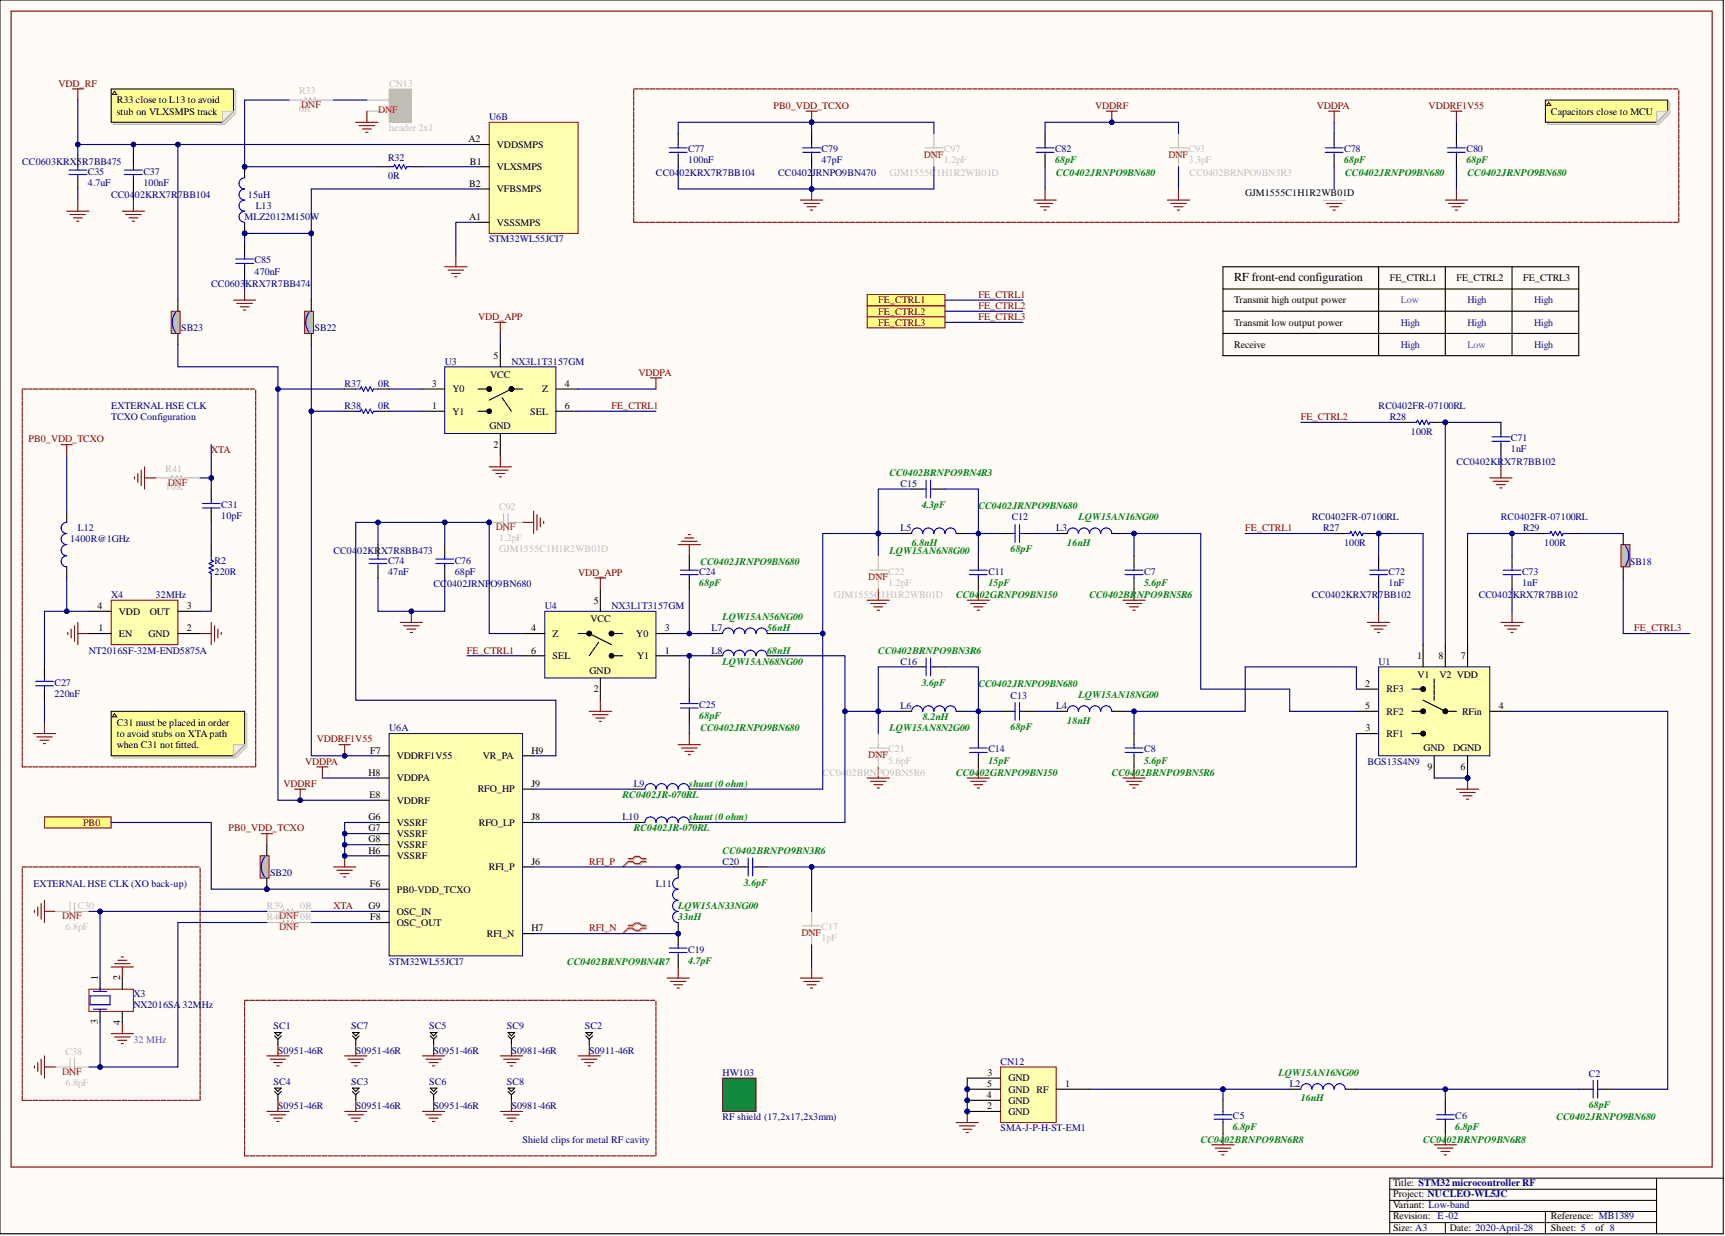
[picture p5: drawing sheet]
<svg xmlns="http://www.w3.org/2000/svg" width="393mm" height="282mm" viewBox="0 0 393 282" stroke-linecap="round" stroke-linejoin="round" font-family="sans-serif">
<defs><g id="words">
<text font-size="2.8" x="281.4" y="64">RF front-end configuration</text>
<g font-size="2.3" fill="#800000">
<text x="13.4" y="19.8">VDD_RF</text>
<text x="176.4" y="24.8">PB0_VDD_TCXO</text>
<text x="249.7" y="24.8">VDDRF</text>
<text x="300.3" y="24.8">VDDPA</text>
<text x="325.8" y="24.8">VDDRF1V55</text>
<text x="200.3" y="71.7">FE_CTRL2</text>
<text x="200.3" y="69.2">FE_CTRL1</text>
<text x="223.1" y="67.9">FE_CTRL1</text>
<text x="223.1" y="70.5">FE_CTRL2</text>
<text x="109" y="73">VDD_APP</text>
<text x="200.3" y="74.3">FE_CTRL3</text>
<text x="223.1" y="73">FE_CTRL3</text>
<text x="145.6" y="85.7">VDDPA</text>
<text x="139.4" y="93.3">FE_CTRL1</text>
<text x="296.6" y="95.8">FE_CTRL2</text>
<text x="6.5" y="100.9">PB0_VDD_TCXO</text>
<text x="48.2" y="103.4">XTA</text>
<text x="283.9" y="121.2">FE_CTRL1</text>
<text x="131.8" y="131.3">VDD_APP</text>
<text x="372.7" y="144">FE_CTRL3</text>
<text x="106.5" y="149">FE_CTRL1</text>
<text x="72.3" y="169.3">VDDRF1V55</text>
<text x="64.6" y="179.5">VDDRF</text>
<text x="69.5" y="174.4">VDDPA</text>
<text x="18.9" y="188.3">PB0</text>
<text x="52.1" y="189.6">PB0_VDD_TCXO</text>
<text x="134.4" y="197.2">RFI_P</text>
<text x="76.1" y="207.3">XTA</text>
<text x="134.4" y="212.4">RFI_N</text>
</g>
<g font-size="2.3">
<text x="26.6" y="23.6">R33 close to L13 to avoid</text>
<text x="26.6" y="26.1">stub on VLXSMPS track</text>
<text x="353.7" y="26.1">Capacitors close to MCU</text>
<text x="106.8" y="32.4">A2</text>
<text x="113.3" y="33.7">VDDSMPS</text>
<text x="107.2" y="37.5">B1</text>
<text x="113.3" y="38.8">VLXSMPS</text>
<text x="107" y="42.6">B2</text>
<text x="113.3" y="43.9">VFBSMPS</text>
<text x="283.9" y="44.6">GJM1555C1H1R2WB01D</text>
<text x="107" y="50.2">A1</text>
<text x="113.3" y="51.5">VSSSMPS</text>
<text x="316.9" y="64.1">FE_CTRL1</text>
<text x="332.1" y="64.1">FE_CTRL2</text>
<text x="347.3" y="64.1">FE_CTRL3</text>
<text x="281.4" y="69.2">Transmit high output power</text>
<text x="281.4" y="74.3">Transmit low output power</text>
<text x="112.6" y="81.9">5</text>
<text x="281.4" y="79.3">Receive</text>
<text x="98.4" y="88.2">3</text>
<text x="103.2" y="89.5">Y0</text>
<text x="111.8" y="86.2">VCC</text>
<text x="123.6" y="89.5">Z</text>
<text x="128.8" y="88.2">4</text>
<text x="98.5" y="93.3">1</text>
<text x="103.2" y="94.5">Y1</text>
<text x="120.9" y="94.5">SEL</text>
<text x="128.8" y="93.3">6</text>
<text x="111.6" y="97.8">GND</text>
<text x="112.6" y="102.2">2</text>
<text x="135.4" y="137.6">5</text>
<text x="22.2" y="138.9">4</text>
<text x="22.5" y="144">1</text>
<text x="27.1" y="140.2">VDD</text>
<text x="34.1" y="140.2">OUT</text>
<text x="42.6" y="138.9">3</text>
<text x="42.6" y="144">2</text>
<text x="121.1" y="144">4</text>
<text x="134.6" y="141.9">VCC</text>
<text x="151.6" y="144">3</text>
<text x="27.1" y="145.2">EN</text>
<text x="33.9" y="145.2">GND</text>
<text x="121.1" y="149">6</text>
<text x="126" y="145.2">Z</text>
<text x="145.1" y="145.2">Y0</text>
<text x="151.6" y="149">1</text>
<text x="126" y="150.3">SEL</text>
<text x="134.4" y="153.6">GND</text>
<text x="145.3" y="150.3">Y1</text>
<text x="323.2" y="150.3">1</text>
<text x="323.2" y="154.6">V1</text>
<text x="328.1" y="150.3">8</text>
<text x="328.2" y="154.6">V2 VDD</text>
<text x="333.1" y="150.3">7</text>
<text x="135.4" y="157.9">2</text>
<text x="311.3" y="156.6">2</text>
<text x="311.3" y="161.7">5</text>
<text x="316.1" y="157.9">RF3</text>
<text x="341.7" y="161.7">4</text>
<text x="26.6" y="165.5">C31 must be placed in order</text>
<text x="311.4" y="166.8">3</text>
<text x="316.1" y="163">RF2</text>
<text x="333.4" y="163">RFin</text>
<text x="26.6" y="168.1">to avoid stubs on XTA path</text>
<text x="26.6" y="170.6">when C31 not fitted.</text>
<text x="84.4" y="171.9">F7</text>
<text x="90.5" y="173.1">VDDRF1V55</text>
<text x="110.1" y="173.1">VR_PA</text>
<text x="121.2" y="171.9">H9</text>
<text x="316.1" y="168.1">RF1</text>
<text x="324.6" y="171.3">GND</text>
<text x="331.3" y="171.3">DGND</text>
<text x="84" y="176.9">H8</text>
<text x="90.5" y="178.2">VDDPA</text>
<text x="121.2" y="179.5">J9</text>
<text x="325.5" y="175.7">9</text>
<text x="333" y="175.7">6</text>
<text x="84.3" y="182">E8</text>
<text x="90.5" y="183.3">VDDRF</text>
<text x="108.9" y="180.7">RFO_HP</text>
<text x="84" y="187.1">G6</text>
<text x="84" y="189.6">G7</text>
<text x="90.5" y="188.3">VSSRF</text>
<text x="90.5" y="190.9">VSSRF</text>
<text x="109.2" y="188.3">RFO_LP</text>
<text x="121.2" y="187.1">J8</text>
<text x="84" y="192.1">G8</text>
<text x="84" y="194.7">H6</text>
<text x="90.5" y="193.4">VSSRF</text>
<text x="90.5" y="195.9">VSSRF</text>
<text x="121.2" y="197.2">J6</text>
<text x="84.3" y="202.3">F6</text>
<text x="90.5" y="203.5">PB0-VDD_TCXO</text>
<text x="111.5" y="198.5">RFI_P</text>
<text x="84" y="207.3">G9</text>
<text x="84.4" y="209.9">F8</text>
<text x="90.5" y="208.6">OSC_IN</text>
<text x="90.5" y="211.1">OSC_OUT</text>
<text x="111" y="213.7">RFI_N</text>
<text x="121.2" y="212.4">H7</text>
<text x="22.3" y="223.6" transform="rotate(-90 22.3 223.6)">1</text>
<text x="27.4" y="223.6" transform="rotate(-90 27.4 223.6)">2</text>
<text x="22.3" y="233.6" transform="rotate(-90 22.3 233.6)">3</text>
<text x="27.4" y="233.8" transform="rotate(-90 27.4 233.8)">4</text>
<text x="225.2" y="245.4">3</text>
<text x="225" y="250.4">4</text>
<text x="225.1" y="247.9">5</text>
<text x="229.9" y="246.6">GND</text>
<text x="229.9" y="251.7">GND</text>
<text x="229.9" y="249.2">GND RF</text>
<text x="242.9" y="247.9">1</text>
<text x="225.1" y="253">2</text>
<text x="229.9" y="254.2">GND</text>
<text x="317.7" y="270.4">Title: STM32 microcontroller RF</text>
<text x="317.7" y="273">Project: NUCLEO-WL5JC</text>
<text x="317.7" y="275.5">Variant: Low-band</text>
<text x="317.7" y="280.8">Size: A3</text>
<text x="317.7" y="278.1">Revision: E-02</text>
<text x="330.6" y="280.8">Date: 2020-April-28</text>
<text x="353.7" y="278.1">Reference: MB1389</text>
<text x="353.7" y="280.8">Sheet: 5</text>
<text x="363.8" y="280.8">of 8</text>
</g>
<g font-size="2.3" fill="#bfbebc">
<text x="68.2" y="21.5">R33</text>
<text x="88.7" y="19.8">CN13</text>
<text x="68.2" y="25.6">0R</text>
<text x="88.7" y="29.9">header 2x1</text>
<text x="215.2" y="34.7">C97</text>
<text x="271" y="34.7">C93</text>
<text x="202.8" y="40.1">GJM1555C1H1R2WB01D</text>
<text x="215.2" y="37.3">1.2pF</text>
<text x="271" y="37.3">3.3pF</text>
<text x="271.3" y="40.1">CC0402BRNPO9BN3R3</text>
<text x="37.8" y="107.7">R41</text>
<text x="37.8" y="111.8">10K</text>
<text x="113.8" y="116.3">C92</text>
<text x="113.8" y="123.4">1.2pF</text>
<text x="113.8" y="126">GJM1555C1H1R2WB01D</text>
<text x="202.6" y="131">C22</text>
<text x="190.1" y="136.4">GJM1555C1H1R2WB01D</text>
<text x="202.6" y="133.6">1.2pF</text>
<text x="202.6" y="171.6">C21</text>
<text x="187.6" y="176.9">CC04</text>
<text x="193" y="176.9">02BRNPO9BN5R6</text>
<text x="202.6" y="174.1">5.6pF</text>
<text x="17.7" y="207.3">C30</text>
<text x="60.8" y="207.3">R39</text>
<text x="60.8" y="209.9">R40DNF0R</text>
<text x="68.4" y="207.3">0R</text>
<text x="15" y="212.2">6.8pF</text>
<text x="187.3" y="214.7">1pF</text>
<text x="187.3" y="212.2">C17</text>
<text x="15" y="240.5">C38</text>
<text x="15" y="247.6">6.8pF</text>
</g>
<g font-size="2.3" fill="#f00">
<text x="68.7" y="24.6">DNF</text>
<text x="86.2" y="25.9">DNF2</text>
<text x="210.7" y="36">DNF</text>
<text x="266.4" y="36">DNF</text>
<text x="38.3" y="110.8">DNF</text>
<text x="113.1" y="120.9">DN</text>
<text x="116.3" y="120.9">F</text>
<text x="198" y="132.3">DNF</text>
<text x="198" y="172.9">DNF</text>
<text x="14.2" y="209.6">DN</text>
<text x="17.4" y="209.6">F</text>
<text x="63.6" y="212.2">DNF</text>
<text x="182.8" y="213.4">DNF</text>
<text x="14.2" y="245.1">DN</text>
<text x="17.4" y="245.1">F</text>
</g>
<g font-size="2.3" fill="#000080">
<text x="111.5" y="27.4">U6B</text>
<text x="156.9" y="34.7">C77</text>
<text x="187.3" y="34.7">C79</text>
<text x="240.6" y="34.7">C82</text>
<text x="306.5" y="34.7">C78</text>
<text x="334.4" y="34.7">C80</text>
<text x="5.1" y="37.5">CC0603KRX5R7BB475</text>
<text x="20" y="39.8">C35</text>
<text x="32.7" y="39.8">C37</text>
<text x="88.5" y="40.8">0R</text>
<text x="88.5" y="36.8">R32</text>
<text x="149.6" y="40.1">CC04</text>
<text x="155" y="40.1">02KRX7R7BB104</text>
<text x="156.9" y="37.3">100nF</text>
<text x="177.5" y="40.1">CC0402</text>
<text x="185.2" y="40.1">JRNPO9BN470</text>
<text x="187.3" y="37.3">47pF</text>
<text x="20" y="42.3">4.7uF</text>
<text x="25.4" y="45.1">CC04</text>
<text x="30.8" y="45.1">02KRX7R7BB104</text>
<text x="32.7" y="42.3">100nF</text>
<text x="56.5" y="45.1">15uH</text>
<text x="58.3" y="47.7">L13</text>
<text x="55.8" y="50.2">MLZ2012M150W</text>
<text x="111.5" y="55.3">STM32WL55JCI7</text>
<text x="48.2" y="65.4">CC0603</text>
<text x="55.9" y="65.4">KRX7R7BB474</text>
<text x="58.1" y="62.6">470nF</text>
<text x="58.1" y="60.1">C85</text>
<text x="41.3" y="75.5">SB23</text>
<text x="71.7" y="75.5">SB22</text>
<text x="101.4" y="83.1">U3</text>
<text x="116.6" y="83.1">NX3L1T3157GM</text>
<text x="78.6" y="88.2">R37</text>
<text x="86.2" y="88.2">0R</text>
<text x="25.4" y="95.8">TCXO Configuration</text>
<text x="25.4" y="93.3">EXTERNAL HSE CLK</text>
<text x="78.6" y="93.3">R38</text>
<text x="86.2" y="93.3">0R</text>
<text x="314.4" y="93.3">RC0402FR-07100RL</text>
<text x="316.9" y="95.8">R28</text>
<text x="321.7" y="99.1">100R</text>
<text x="344.5" y="100.6">C71</text>
<text x="332.1" y="106">CC0402KRX7R7BB102</text>
<text x="344.5" y="103.2">1nF</text>
<text x="205.3" y="111">C15</text>
<text x="50.5" y="118.4">10pF</text>
<text x="50.5" y="115.8">C31</text>
<text x="230.7" y="118.6">C12</text>
<text x="299.2" y="118.6">RC0402FR-07100RL</text>
<text x="342.2" y="118.6">RC0402FR-07100RL</text>
<text x="16" y="123.7">1400R@1GHz</text>
<text x="17.7" y="121.2">L12</text>
<text x="205.3" y="121.2">L5</text>
<text x="240.8" y="121.2">L3</text>
<text x="301.7" y="121.2">R27</text>
<text x="306.5" y="124.5">100R</text>
<text x="347.3" y="121.2">R29</text>
<text x="352.1" y="124.5">100R</text>
<text x="48.9" y="131">220R</text>
<text x="48.9" y="128.5">R2</text>
<text x="76.1" y="126.2">CC04</text>
<text x="81.5" y="126.2">02KRX7R8BB473</text>
<text x="88.5" y="131">47nF</text>
<text x="88.5" y="128.5">C74</text>
<text x="103.7" y="131">68pF</text>
<text x="103.7" y="128.5">C76</text>
<text x="159.5" y="131">C24</text>
<text x="225.4" y="131">C11</text>
<text x="260.9" y="131">C7</text>
<text x="316.6" y="131">C72</text>
<text x="347.1" y="131">C73</text>
<text x="371.7" y="128.8">SB18</text>
<text x="25.4" y="136.4">X4</text>
<text x="35.5" y="136.4">32MHz</text>
<text x="98.9" y="133.8">CC0402JRNPO9BN680</text>
<text x="299.2" y="136.4">CC0402KRX7R7BB102</text>
<text x="316.6" y="133.6">1nF</text>
<text x="337.2" y="136.4">CC0402</text>
<text x="344.9" y="136.4">KRX7R7BB102</text>
<text x="347.1" y="133.6">1nF</text>
<text x="124.2" y="138.9">U4</text>
<text x="139.4" y="138.9">NX3L1T3157GM</text>
<text x="162.3" y="144">L7</text>
<text x="20.3" y="149">NT2016SF-32M-END5875A</text>
<text x="162.3" y="149">L8</text>
<text x="205.3" y="151.6">C16</text>
<text x="314.4" y="151.6">U1</text>
<text x="12.4" y="158.9">220nF</text>
<text x="12.4" y="156.4">C27</text>
<text x="159.5" y="161.5">C25</text>
<text x="205.3" y="161.7">L6</text>
<text x="230.4" y="159.4">C13</text>
<text x="240.8" y="161.7">L4</text>
<text x="88.7" y="166.8">U6A</text>
<text x="225.4" y="171.6">C14</text>
<text x="260.9" y="171.6">C8</text>
<text x="144.5" y="179.5">L9</text>
<text x="311.8" y="174.4">BGS13S4N9</text>
<text x="142" y="187.1">L10</text>
<text x="164.8" y="197.2">C20</text>
<text x="7.6" y="202.3">EXTERNAL HSE CLK (XO back-up)</text>
<text x="61.6" y="199.7">SB20</text>
<text x="149.6" y="202.3">L11</text>
<text x="88.7" y="220">STM32WL55JCI7</text>
<text x="156.9" y="217.2">C19</text>
<text x="30.4" y="227.4">X3</text>
<text x="30.4" y="229.9">NX2016SA</text>
<text x="41.6" y="229.9">32MHz</text>
<text x="62.4" y="234.7">SC1</text>
<text x="80.1" y="234.7">SC7</text>
<text x="97.9" y="234.7">SC5</text>
<text x="115.6" y="234.7">SC9</text>
<text x="133.4" y="234.7">SC2</text>
<text x="63.4" y="240.3">S0951-46R</text>
<text x="81.1" y="240.3">S0951-46R</text>
<text x="98.9" y="240.3">S0951-46R</text>
<text x="116.6" y="240.3">S0981-46R</text>
<text x="134.4" y="240.3">S0911-46R</text>
<text x="164.8" y="245.4">HW103</text>
<text x="228.2" y="242.8">CN12</text>
<text x="362.3" y="245.6">C2</text>
<text x="62.4" y="247.4">SC4</text>
<text x="80.1" y="247.4">SC3</text>
<text x="97.9" y="247.4">SC6</text>
<text x="115.6" y="247.4">SC8</text>
<text x="294.1" y="247.9">L2</text>
<text x="63.4" y="253">S0951-46R</text>
<text x="81.1" y="253">S0951-46R</text>
<text x="98.9" y="253">S0951-46R</text>
<text x="116.6" y="253">S0981-46R</text>
<text x="164.8" y="255.5">RF shield (17,2x17,2x3mm)</text>
<text x="281.2" y="255.2">C5</text>
<text x="331.9" y="255.2">C6</text>
<text x="119.2" y="260.6">Shield clips for metal RF cavity</text>
<text x="228.2" y="258">SMA-J-P-H-ST-EM1</text>
</g>
<g font-size="2.3" fill="#008000">
<text x="240.6" y="37.3">68pF</text>
<text x="240.8" y="40.1">CC0402JRNPO9BN680</text>
<text x="306.5" y="37.3">68pF</text>
<text x="306.8" y="40.1">CC0402JRNPO9BN680</text>
<text x="334.4" y="37.3">68pF</text>
<text x="334.6" y="40.1">CC0402JRNPO9BN680</text>
<text x="202.8" y="108.5">CC0402BRNPO9BN4R3</text>
<text x="210.2" y="115.8">4.3pF</text>
<text x="223.1" y="116.1">CC0402JRNPO9BN680</text>
<text x="245.9" y="118.6">LQW15AN16NG00</text>
<text x="207.9" y="124.5">6.8nH</text>
<text x="230.4" y="126">68pF</text>
<text x="243.4" y="124.5">16nH</text>
<text x="159.7" y="128.8">CC0402JRNPO9BN680</text>
<text x="202.8" y="126.2">LQW15AN6N8G00</text>
<text x="159.5" y="133.6">68pF</text>
<text x="218" y="136.4">CC04</text>
<text x="223.4" y="136.4">02GRNPO9BN150</text>
<text x="225.4" y="133.6">15pF</text>
<text x="248.4" y="136.4">CC0402BRNPO9BN5R6</text>
<text x="260.9" y="133.6">5.6pF</text>
<text x="164.8" y="141.4">LQW15AN56NG00</text>
<text x="174.9" y="144">56nH</text>
<text x="174.9" y="149">68nH</text>
<text x="200.3" y="149">CC0402BRNPO9BN3R6</text>
<text x="164.8" y="151.6">LQW15AN68NG00</text>
<text x="210.2" y="156.4">3.6pF</text>
<text x="223.1" y="156.6">CC0402JRNPO9BN680</text>
<text x="245.9" y="159.2">LQW15AN18NG00</text>
<text x="159.5" y="164">68pF</text>
<text x="159.7" y="166.8">CC0402JRNPO9BN680</text>
<text x="202.8" y="166.8">LQW15AN8N2G00</text>
<text x="210.4" y="164.2">8.2nH</text>
<text x="230.4" y="166.5">68pF</text>
<text x="243.4" y="165">18nH</text>
<text x="157.2" y="179.5">shunt (0 ohm)</text>
<text x="218" y="176.9">CC04</text>
<text x="223.4" y="176.9">02GRNPO9BN150</text>
<text x="225.4" y="174.1">15pF</text>
<text x="253.5" y="176.9">CC04</text>
<text x="258.9" y="176.9">02BRNPO9BN5R6</text>
<text x="260.9" y="174.1">5.6pF</text>
<text x="142" y="182">RC0402JR-070RL</text>
<text x="144.5" y="189.6">RC0402JR-070RL</text>
<text x="157.2" y="187.1">shunt (0 ohm)</text>
<text x="164.8" y="194.7">CC0402BRNPO9BN3R6</text>
<text x="169.6" y="202">3.6pF</text>
<text x="154.6" y="207.3">LQW15AN33NG00</text>
<text x="154.6" y="209.9">33nH</text>
<text x="129.3" y="220">CC0402BRNPO9BN4R7</text>
<text x="156.9" y="219.8">4.7pF</text>
<text x="291.5" y="245.4">LQW15AN16NG00</text>
<text x="296.6" y="251.2">16nH</text>
<text x="281.2" y="257.8">6.8pF</text>
<text x="331.9" y="257.8">6.8pF</text>
<text x="354.9" y="255.5">CC0402JRNPO9BN680</text>
<text x="362.3" y="252.7">68pF</text>
<text x="273.8" y="260.6">CC04</text>
<text x="279.2" y="260.6">02BRNPO9BN6R8</text>
<text x="324.5" y="260.6">CC04</text>
<text x="329.9" y="260.6">02BRNPO9BN6R8</text>
</g>
<g font-size="2.3" fill="#009cca">
<text x="319.4" y="69.2">Low</text>
<text x="334.6" y="79.3">Low</text>
<text x="30.4" y="237.8">32 MHz</text>
</g>
<g font-size="2.3" fill="#30007b">
<text x="334.6" y="69.2">High</text>
<text x="349.9" y="69.2">High</text>
<text x="319.4" y="74.3">High</text>
<text x="334.6" y="74.3">High</text>
<text x="349.9" y="74.3">High</text>
<text x="319.4" y="79.3">High</text>
<text x="349.9" y="79.3">High</text>
</g>
</g></defs>
<path d="M0 0h393v281.3h-393z" fill-rule="evenodd" fill="#fffcf8"/>
<path d="M0 0h393v281.3h-393z" fill="none" stroke="#000" stroke-width=".23"/>
<path d="M0 0h393v281.3h-393z" fill-rule="evenodd" fill="#fffcf8"/>
<path d="M0 0h393v281.3h-393zM316.9 271.2h60.8M316.9 273.7h60.8M316.9 278.8h60.8M316.9 276.3h60.8M329.6 278.8v2.5M352.4 276.3v5M377.7 268.7v12.6M393 268.7h-76.1v12.6" fill="none" stroke="#000" stroke-width=".23"/>
<g fill="none" stroke="#800000" stroke-width=".25">
<path d="M93.8 139.4v2.5M91.3 141.9h5M92 142.7h3.6M92.8 143.5h2M93.5 144.2h.6M5.1 197.7h1M5.1 198v1M5.1 199.2v1M6.3 197.7h1.1M7.6 197.7h1M8.9 197.7h1M10.1 197.7h1.1"/>
<path d="M11.4 197.7h1M12.7 197.7h1M13.9 197.7h1.1M15.2 197.7h1M16.5 197.7h1M17.7 197.7h1.1M19 197.7h1M20.3 197.7h1M21.5 197.7h1.1M22.8 197.7h1M24.1 197.7h1M25.4 197.7h1"/>
<path d="M26.6 197.7h1M27.9 197.7h1M29.2 197.7h1M30.4 197.7h1M31.7 197.7h1M33 197.7h1M34.2 197.7h1M35.5 197.7h1M36.8 197.7h1M38 197.7h1M39.3 197.7h1M40.6 197.7h1"/>
<path d="M41.8 197.7h1M43.1 197.7h1M44.4 197.7h1M45.6 198v1M45.6 199.2v1M5.1 200.5v1M5.1 201.8v1M5.1 203v1M5.1 204.3v1M5.1 205.6v1M5.1 206.8v1M5.1 208.1v1"/>
<path d="M5.1 209.4v1M5.1 210.6v1M5.1 211.9v1M5.1 213.2v1M5.1 214.4v1M5.1 215.7v1M5.1 217v1M5.1 218.2v1M5.1 219.5v1M7.9 207.6v.5M8.6 206.8v2.1M9.4 206.1v3.5"/>
<path d="M10.1 205.3v5.1M10.1 207.8h2.6M45.6 200.5v1M45.6 201.8v1M45.6 203v1M45.6 204.3v1M45.6 205.6v1M45.6 206.8v1M45.6 208.1v1M45.6 209.4v1M45.6 210.6v1M45.6 211.9v1"/>
<path d="M45.6 213.2v1M45.6 214.4v1M45.6 215.7v1M45.6 217v1M45.6 218.2v1M45.6 219.5v1M5.1 220.8v1M5.1 222v1.1M5.1 223.3v1M5.1 224.6v1M5.1 225.8v1.1M5.1 227.1v1"/>
<path d="M5.1 228.4v1M5.1 229.6v1.1M5.1 230.9v1M5.1 232.2v1M5.1 233.4v1.1M5.1 234.7v1M5.1 236v1M5.1 237.2v1.1M5.1 238.5v1M5.1 239.8v1M45.6 220.8v1M45.6 222v1.1"/>
<path d="M45.6 223.3v1M45.6 224.6v1M45.6 225.8v1.1M45.6 227.1v1M45.6 228.4v1M45.6 229.6v1.1M45.6 230.9v1M45.6 232.2v1M45.6 233.4v1.1M45.6 234.7v1M45.6 236v1M45.6 237.2v1.1"/>
<path d="M45.6 238.5v1M45.6 239.8v1M5.1 249.9v1h1M5.1 241v1.1M5.1 242.3v1M5.1 243.6v1M5.1 244.8v1.1M5.1 246.1v1M5.1 247.4v1M5.1 248.7v1M6.3 250.9h1.1M7.6 250.9h1"/>
<path d="M7.9 243.1v.5M8.6 242.3v2M8.9 250.9h1M9.4 241.6v3.5M10.1 240.8v5.1M10.1 243.3h2.6M10.1 250.9h1.1M11.4 250.9h1M12.7 250.9h1M13.9 250.9h1.1M15.2 250.9h1M16.5 250.9h1"/>
<path d="M17.7 250.9h1.1M19 250.9h1M20.3 250.9h1M21.5 250.9h1.1M22.8 250.9h1M24.1 250.9h1M25.4 250.9h1M26.6 250.9h1M27.9 250.9h1M29.2 250.9h1M30.4 250.9h1M31.7 250.9h1"/>
<path d="M33 250.9h1M34.2 250.9h1M35.5 250.9h1M36.8 250.9h1M38 250.9h1M39.3 250.9h1M40.6 250.9h1M41.8 250.9h1M43.1 250.9h1M44.4 250.9h1M45.6 241v1.1M45.6 242.3v1"/>
<path d="M45.6 243.6v1M45.6 244.8v1.1M45.6 246.1v1M45.6 247.4v1M45.6 248.7v1M45.6 249.9v1"/>
</g>
<path d="M12.7 207.8h3.3M16 205.8v4.1M17 207.8h3.3M17 205.8v4.1M12.7 243.3h3.3M16 241.3v4.1M17 241.3v4.1M17 243.3h3.3" fill="none" stroke="#bfbebc" stroke-width=".25"/>
<circle cx="93.8" cy="139.4" r=".51" fill="#000080"/>
<circle cx="93.8" cy="139.4" r=".51" fill="none" stroke="#000080" stroke-width=".23"/>
<g fill="none" stroke="#800000" stroke-width=".25">
<path d="M197.7 136.9h5.1M198.5 137.6h3.6M199.3 138.4h2M200 139.2h.5M200.3 134.3v2.6M220.6 136.9h5M221.3 137.6h3.6M222.1 138.4h2M222.8 139.2h.5M223.1 134.3v2.6M256.1 136.9h5M256.8 137.6h3.6"/>
<path d="M257.6 138.4h2M258.3 139.2h.5M258.6 134.3v2.6M152.1 223.1h5.1M152.9 223.8h3.5M153.6 224.6h2.1M154.4 225.3h.5M154.6 220.5v2.6M182.5 223.1h5.1M183.3 223.8h3.5M184.1 224.6h2M184.8 225.3h.5"/>
<path d="M185.1 220.5v2.6"/>
</g>
<circle cx="220.6" cy="253.5" r=".51" fill="#000080"/>
<circle cx="220.6" cy="253.5" r=".51" fill="none" stroke="#000080" stroke-width=".23"/>
<circle cx="220.6" cy="250.9" r=".51" fill="#000080"/>
<circle cx="220.6" cy="250.9" r=".51" fill="none" stroke="#000080" stroke-width=".23"/>
<circle cx="220.6" cy="248.4" r=".51" fill="#000080"/>
<circle cx="220.6" cy="248.4" r=".51" fill="none" stroke="#000080" stroke-width=".23"/>
<path d="M228.2 243.3h12.6v12.7h-12.6z" fill-rule="evenodd" fill="#ffffb0"/>
<path d="M228.2 243.3h12.6v12.7h-12.6z" fill="none" stroke="#800000" stroke-width=".23"/>
<path d="M220.6 253.5h7.6M240.8 248.4h7.6" fill="none" stroke="#000" stroke-width=".25"/>
<circle cx="220.6" cy="253.5" r=".51" fill="#000080"/>
<circle cx="220.6" cy="253.5" r=".51" fill="none" stroke="#000080" stroke-width=".23"/>
<path d="M220.6 245.9h7.6M220.6 250.9h7.6" fill="none" stroke="#000" stroke-width=".25"/>
<circle cx="220.6" cy="250.9" r=".51" fill="#000080"/>
<circle cx="220.6" cy="250.9" r=".51" fill="none" stroke="#000080" stroke-width=".23"/>
<path d="M220.6 248.4h7.6" fill="none" stroke="#000" stroke-width=".25"/>
<circle cx="220.6" cy="248.4" r=".51" fill="#000080"/>
<circle cx="220.6" cy="248.4" r=".51" fill="none" stroke="#000080" stroke-width=".23"/>
<g fill="none" stroke="#800000" stroke-width=".25">
<path d="M218 256h5.1M218.8 256.8h3.5M219.5 257.5h2.1M220.3 258.3h.5M220.6 253.5v2.5M278.9 258.5v2.6M329.6 258.5v2.6M276.3 261.1h5.1M277.1 261.8h3.5M277.9 262.6h2M278.6 263.4h.5M327 261.1h5.1"/>
<path d="M327.8 261.8h3.5M328.6 262.6h2M329.3 263.4h.5"/>
</g>
<circle cx="220.6" cy="253.5" r=".51" fill="#000080"/>
<circle cx="220.6" cy="253.5" r=".51" fill="none" stroke="#000080" stroke-width=".23"/>
<path d="M76.1 197.7h5M76.8 198.5h3.6M77.6 199.2h2M78.3 200h.5M78.6 195.2v2.5" fill="none" stroke="#800000" stroke-width=".25"/>
<circle cx="78.6" cy="195.2" r=".51" fill="#000080"/>
<circle cx="78.6" cy="195.2" r=".51" fill="none" stroke="#000080" stroke-width=".23"/>
<path d="M17.7 35.5v2.5M30.4 35.5v2.5M17.7 40.6v2.5M30.4 40.6v2.5M342.2 96.3v2.6M342.2 101.4v2.5" fill="none" stroke="#000" stroke-width=".25"/>
<path d="M15.7 39.8h4.1M15.7 38.8h4.1M17.7 38v.8M17.7 39.8v.8M28.4 39.8h4.1M28.4 38.8h4.1M30.4 38v.8M30.4 39.8v.8M340.2 99.6h4.1M342.2 98.9v.7M340.2 100.6h4.1M342.2 100.6v.8" fill="none" stroke="#00f" stroke-width=".25"/>
<g fill="none" stroke="#800000" stroke-width=".25">
<path d="M16.5 20.3h2.5M17.7 20.3v2.5M15.2 48.2h5.1M16 48.9h3.5M16.7 49.7h2.1M17.5 50.4h.5M17.7 45.6v2.6M27.9 48.2h5.1M28.6 48.9h3.6M29.4 49.7h2M30.2 50.4h.5M30.4 45.6v2.6"/>
<path d="M103.9 58.3v2.5M53.2 68.4h5.1M54 69.2h3.5M54.8 70h2M55.5 70.7h.5M55.8 65.9v2.5M101.4 60.8h5.1M102.2 61.6h3.5M102.9 62.4h2.1M103.7 63.1h.5"/>
</g>
<circle cx="329.6" cy="96.3" r=".51" fill="#000080"/>
<circle cx="329.6" cy="96.3" r=".51" fill="none" stroke="#000080" stroke-width=".23"/>
<path d="M327 96.3h2.6" fill="none" stroke="#000" stroke-width=".25"/>
<circle cx="329.6" cy="96.3" r=".51" fill="#000080"/>
<circle cx="329.6" cy="96.3" r=".51" fill="none" stroke="#000080" stroke-width=".23"/>
<path d="M319.4 96.3h2.6M314.4 126.7v2.6M314.4 131.8v2.5" fill="none" stroke="#000" stroke-width=".25"/>
<path d="M322 96.3h1l.2-.5 .5 1 .5-1 .6 1 .5-1 .5 1 .2-.5h1M312.3 130h4.1M312.3 131h4.1M314.4 129.3v.7M314.4 131v.8" fill="none" stroke="#00f" stroke-width=".25"/>
<circle cx="314.4" cy="121.7" r=".51" fill="#000080"/>
<circle cx="314.4" cy="121.7" r=".51" fill="none" stroke="#000080" stroke-width=".23"/>
<path d="M311.8 121.7h2.6" fill="none" stroke="#000" stroke-width=".25"/>
<circle cx="314.4" cy="121.7" r=".51" fill="#000080"/>
<circle cx="314.4" cy="121.7" r=".51" fill="none" stroke="#000080" stroke-width=".23"/>
<path d="M304.2 121.7h2.6" fill="none" stroke="#000" stroke-width=".25"/>
<path d="M306.8 121.7h1l.2-.5 .5 1 .5-1 .5 1 .6-1 .5 1 .2-.5h1" fill="none" stroke="#00f" stroke-width=".25"/>
<path d="M2.5 2.5h387.9v263.6h-387.9zM314.4 139.4v2.5M311.8 141.9h5.1M312.6 142.7h3.5M313.3 143.5h2.1M314.1 144.2h.5" fill="none" stroke="#800000" stroke-width=".25"/>
<path d="M197.7 69.7h17.8v2.5h-17.8z" fill-rule="evenodd" fill="#ffff80"/>
<path d="M197.7 69.7h17.8v2.5h-17.8z" fill="none" stroke="#800000" stroke-width=".23"/>
<path d="M26.1 219.8h3.6M26.9 219h2M27.6 218.2h.5M25.4 235.7h5M25.4 220.5h5M26.1 236.5h3.6M26.9 237.2h2M27.6 238h.5M27.9 220.5v2.6M27.9 233.2v2.5" fill="none" stroke="#800000" stroke-width=".25"/>
<path d="M10.1 186.3h15.3v2.5h-15.3z" fill-rule="evenodd" fill="#ffff80"/>
<path d="M10.1 186.3h15.3v2.5h-15.3z" fill="none" stroke="#800000" stroke-width=".23"/>
<path d="M111.5 27.9h20.3v25.3h-20.3z" fill-rule="evenodd" fill="#ffffb0"/>
<path d="M111.5 27.9h20.3v25.3h-20.3z" fill="none" stroke="#800000" stroke-width=".23"/>
<path d="M109 33h2.5M109 38h2.5M109 43.1h2.5M109 50.7h2.5" fill="none" stroke="#000" stroke-width=".25"/>
<circle cx="55.8" cy="53.2" r=".51" fill="#000080"/>
<circle cx="55.8" cy="53.2" r=".51" fill="none" stroke="#000080" stroke-width=".23"/>
<circle cx="55.8" cy="38" r=".51" fill="#000080"/>
<circle cx="55.8" cy="38" r=".51" fill="none" stroke="#000080" stroke-width=".23"/>
<path d="M55.8 50.7v2.5" fill="none" stroke="#000" stroke-width=".25"/>
<circle cx="55.8" cy="53.2" r=".51" fill="#000080"/>
<circle cx="55.8" cy="53.2" r=".51" fill="none" stroke="#000080" stroke-width=".23"/>
<path d="M55.8 38v2.6" fill="none" stroke="#000" stroke-width=".25"/>
<circle cx="55.8" cy="38" r=".51" fill="#000080"/>
<circle cx="55.8" cy="38" r=".51" fill="none" stroke="#000080" stroke-width=".23"/>
<path d="M55.8 40.6a1.27 1.27 0 0 0-1.3 1.2 1.27 1.27 0 0 0 1.3 1.3 1.27 1.27 0 0 0-1.3 1.3 1.27 1.27 0 0 0 1.3 1.2 1.27 1.27 0 0 0-1.3 1.3 1.27 1.27 0 0 0 1.3 1.3 1.27 1.27 0 0 0-1.3 1.2 1.27 1.27 0 0 0 1.3 1.3" fill="none" stroke="#00f" stroke-width=".25"/>
<path d="M39 71h2.1v5h-2.1z" fill-rule="evenodd" fill="#c0c0c0"/>
<path d="M39 71h2.1v5h-2.1z" fill="none" stroke="#800000" stroke-width=".23"/>
<path d="M40.6 68.4v2.6M40.6 76v2.6" fill="none" stroke="#000" stroke-width=".25"/>
<path d="M40.1 71.2a3.8 3.8 0 0 0 0 4.6" fill="none" stroke="#00f" stroke-width=".25"/>
<path d="M69.5 71h2v5h-2z" fill-rule="evenodd" fill="#c0c0c0"/>
<path d="M69.5 71h2v5h-2z" fill="none" stroke="#800000" stroke-width=".23"/>
<path d="M71 68.4v2.6M71 76v2.6" fill="none" stroke="#000" stroke-width=".25"/>
<path d="M70.5 71.2a3.8 3.8 0 0 0 0 4.6" fill="none" stroke="#00f" stroke-width=".25"/>
<path d="M252.3 25.4h2.5M253.5 25.4v2.5" fill="none" stroke="#800000" stroke-width=".25"/>
<circle cx="253.5" cy="27.9" r=".51" fill="#000080"/>
<circle cx="253.5" cy="27.9" r=".51" fill="none" stroke="#000080" stroke-width=".23"/>
<g fill="none" stroke="#800000" stroke-width=".25">
<path d="M144.5 20.3h1M144.5 20.5v1M144.5 21.8v1M144.5 23.1v1M144.5 24.3v1.1M144.5 25.6v1M144.5 26.9v1M144.5 28.1v1.1M144.5 29.4v1M144.5 30.7v1M144.5 31.9v1.1M144.5 33.2v1"/>
<path d="M144.5 34.5v1M144.5 35.7v1.1M144.5 37v1M144.5 38.3v1M144.5 39.5v1.1M145.8 20.3h1M147 20.3h1.1M148.3 20.3h1M149.6 20.3h1M150.8 20.3h1.1M152.1 20.3h1M153.4 20.3h1"/>
<path d="M154.6 20.3h1.1M155.9 20.3h1M157.2 20.3h1M158.4 20.3h1.1M159.7 20.3h1M161 20.3h1M162.3 20.3h1M163.5 20.3h1M164.8 20.3h1M166.1 20.3h1M167.3 20.3h1M168.6 20.3h1"/>
<path d="M169.9 20.3h1M171.1 20.3h1M172.4 20.3h1M173.7 20.3h1M174.9 20.3h1M176.2 20.3h1M177.5 20.3h1M178.7 20.3h1M180 20.3h1M181.3 20.3h1M182.5 20.3h1M183.8 25.4h2.5"/>
<path d="M183.8 20.3h1M185.1 20.3h1M185.1 25.4v2.5M186.3 20.3h1.1M187.6 20.3h1M188.9 20.3h1M190.1 20.3h1.1M191.4 20.3h1M192.7 20.3h1M193.9 20.3h1.1M195.2 20.3h1M196.5 20.3h1"/>
<path d="M197.7 20.3h1.1M199 20.3h1M200.3 20.3h1M201.5 20.3h1.1M202.8 20.3h1M204.1 20.3h1M205.3 20.3h1.1M206.6 20.3h1M207.9 20.3h1M209.2 20.3h1M210.4 20.3h1M211.7 20.3h1"/>
<path d="M213 20.3h1M214.2 20.3h1M215.5 20.3h1M216.8 20.3h1M218 20.3h1M219.3 20.3h1M220.6 20.3h1M221.8 20.3h1M223.1 20.3h1M224.4 20.3h1M225.6 20.3h1M226.9 20.3h1"/>
<path d="M228.2 20.3h1M229.4 20.3h1M230.7 20.3h1M232 20.3h1M233.2 20.3h1.1M234.5 20.3h1M235.8 20.3h1M237 20.3h1.1M238.3 20.3h1M239.6 20.3h1M240.8 20.3h1.1M242.1 20.3h1"/>
<path d="M243.4 20.3h1M244.6 20.3h1.1M245.9 20.3h1M247.2 20.3h1M248.4 20.3h1.1M249.7 20.3h1M251 20.3h1M252.3 20.3h1M253.5 20.3h1M254.8 20.3h1M256.1 20.3h1M257.3 20.3h1"/>
<path d="M258.6 20.3h1M259.9 20.3h1M261.1 20.3h1M262.4 20.3h1M263.7 20.3h1M264.9 20.3h1M266.2 20.3h1M267.5 20.3h1M268.7 20.3h1M270 20.3h1M271.3 20.3h1M272.5 20.3h1"/>
<path d="M273.8 20.3h1M275.1 20.3h1M276.3 20.3h1M277.6 20.3h1M278.9 20.3h1M280.1 20.3h1.1M281.4 20.3h1M282.7 20.3h1M283.9 20.3h1.1M285.2 20.3h1M286.5 20.3h1M287.7 20.3h1.1"/>
<path d="M289 20.3h1M290.3 20.3h1M291.5 20.3h1.1M292.8 20.3h1M294.1 20.3h1M295.3 20.3h1.1M296.6 20.3h1M297.9 20.3h1M299.2 20.3h1M300.4 20.3h1M301.7 20.3h1M303 25.4h2.5"/>
<path d="M303 20.3h1M304.2 25.4v2.5M304.2 20.3h1M305.5 20.3h1M306.8 20.3h1M308 20.3h1M309.3 20.3h1M310.6 20.3h1M311.8 20.3h1M313.1 20.3h1M314.4 20.3h1M315.6 20.3h1"/>
<path d="M316.9 20.3h1M318.2 20.3h1M319.4 20.3h1M320.7 20.3h1M322 20.3h1M323.2 20.3h1M324.5 20.3h1M325.8 20.3h1M327 20.3h1.1M328.3 20.3h1M329.6 20.3h1M330.8 25.4h2.6"/>
<path d="M330.8 20.3h1.1M332.1 25.4v2.5M332.1 20.3h1M333.4 20.3h1M334.6 20.3h1.1M335.9 20.3h1M337.2 20.3h1M338.4 20.3h1.1M339.7 20.3h1M341 20.3h1M342.2 20.3h1.1M343.5 20.3h1"/>
<path d="M344.8 20.3h1M346.1 20.3h1M347.3 20.3h1M348.6 20.3h1M349.9 20.3h1M351.1 20.3h1M352.4 20.3h1M353.7 20.3h1M354.9 20.3h1M356.2 20.3h1M357.5 20.3h1M358.7 20.3h1"/>
<path d="M360 20.3h1M361.3 20.3h1M362.5 20.3h1M363.8 20.3h1M365.1 20.3h1M366.3 20.3h1M367.6 20.3h1M368.9 20.3h1M370.1 20.3h1.1M371.4 20.3h1M372.7 20.3h1M373.9 20.3h1.1"/>
<path d="M375.2 20.3h1M376.5 20.3h1M377.7 20.3h1.1M379 20.3h1M380.3 20.3h1M381.5 20.3h1.1M382.8 20.5v1M382.8 21.8v1M382.8 23.1v1M382.8 24.3v1.1M382.8 25.6v1M382.8 26.9v1"/>
<path d="M382.8 28.1v1.1M382.8 29.4v1M382.8 30.7v1M382.8 31.9v1.1M382.8 33.2v1M382.8 34.5v1M382.8 35.7v1.1M382.8 37v1M382.8 38.3v1M382.8 39.5v1.1M144.5 49.7v1h1M144.5 40.8v1"/>
<path d="M144.5 42.1v1M144.5 43.3v1.1M144.5 44.6v1M144.5 45.9v1M144.5 47.1v1.1M144.5 48.4v1M145.8 50.7h1M147 50.7h1.1M148.3 50.7h1M149.6 50.7h1M150.8 50.7h1.1M152.1 50.7h1"/>
<path d="M153.4 50.7h1M154.6 50.7h1.1M155.9 50.7h1M157.2 50.7h1M158.4 50.7h1.1M159.7 50.7h1M161 50.7h1M162.3 50.7h1M163.5 50.7h1M164.8 50.7h1M166.1 50.7h1M167.3 50.7h1"/>
<path d="M168.6 50.7h1M169.9 50.7h1M171.1 50.7h1M172.4 50.7h1M173.7 50.7h1M174.9 50.7h1M176.2 50.7h1M177.5 50.7h1M178.7 50.7h1M180 50.7h1M181.3 50.7h1M182.5 50.7h1"/>
<path d="M183.8 50.7h1M185.1 50.7h1M186.3 50.7h1.1M187.6 50.7h1M188.9 50.7h1M190.1 50.7h1.1M191.4 50.7h1M192.7 50.7h1M193.9 50.7h1.1M195.2 50.7h1M196.5 50.7h1M197.7 50.7h1.1"/>
<path d="M199 50.7h1M200.3 50.7h1M201.5 50.7h1.1M202.8 50.7h1M204.1 50.7h1M205.3 50.7h1.1M206.6 50.7h1M207.9 50.7h1M209.2 50.7h1M210.4 50.7h1M211.7 50.7h1M213 50.7h1"/>
<path d="M214.2 50.7h1M215.5 50.7h1M216.8 50.7h1M218 50.7h1M219.3 50.7h1M220.6 50.7h1M221.8 50.7h1M223.1 50.7h1M224.4 50.7h1M225.6 50.7h1M226.9 50.7h1M228.2 50.7h1"/>
<path d="M229.4 50.7h1M230.7 50.7h1M232 50.7h1M233.2 50.7h1.1M234.5 50.7h1M235.8 45.6h5M235.8 50.7h1M236.5 46.4h3.6M237 50.7h1.1M237.3 47.1h2M238.1 47.9h.5M238.3 43.1v2.5"/>
<path d="M238.3 50.7h1M239.6 50.7h1M240.8 50.7h1.1M242.1 50.7h1M243.4 50.7h1M244.6 50.7h1.1M245.9 50.7h1M247.2 50.7h1M248.4 50.7h1.1M249.7 50.7h1M251 50.7h1M252.3 50.7h1"/>
<path d="M253.5 50.7h1M254.8 50.7h1M256.1 50.7h1M257.3 50.7h1M258.6 50.7h1M259.9 50.7h1M261.1 50.7h1M262.4 50.7h1M263.7 50.7h1M264.9 50.7h1M266.2 50.7h1M267.5 50.7h1"/>
<path d="M268.7 50.7h1M270 50.7h1M271.3 50.7h1M272.5 50.7h1M273.8 50.7h1M275.1 50.7h1M276.3 50.7h1M277.6 50.7h1M278.9 50.7h1M280.1 50.7h1.1M281.4 50.7h1M282.7 50.7h1"/>
<path d="M283.9 50.7h1.1M285.2 50.7h1M286.5 50.7h1M287.7 50.7h1.1M289 50.7h1M290.3 50.7h1M291.5 50.7h1.1M292.8 50.7h1M294.1 50.7h1M295.3 50.7h1.1M296.6 50.7h1M297.9 50.7h1"/>
<path d="M299.2 50.7h1M300.4 50.7h1M301.7 45.6h5.1M301.7 50.7h1M302.4 46.4h3.6M303 50.7h1M303.2 47.1h2M304 47.9h.5M304.2 43.1v2.5M304.2 50.7h1M305.5 50.7h1M306.8 50.7h1"/>
<path d="M308 50.7h1M309.3 50.7h1M310.6 50.7h1M311.8 50.7h1M313.1 50.7h1M314.4 50.7h1M315.6 50.7h1M316.9 50.7h1M318.2 50.7h1M319.4 50.7h1M320.7 50.7h1M322 50.7h1"/>
<path d="M323.2 50.7h1M324.5 50.7h1M325.8 50.7h1M327 50.7h1.1M328.3 50.7h1M329.6 45.6h5M329.6 50.7h1M330.3 46.4h3.6M330.8 50.7h1.1M331.1 47.1h2M331.9 47.9h.5M332.1 43.1v2.5"/>
<path d="M332.1 50.7h1M333.4 50.7h1M334.6 50.7h1.1M335.9 50.7h1M337.2 50.7h1M338.4 50.7h1.1M339.7 50.7h1M341 50.7h1M342.2 50.7h1.1M343.5 50.7h1M344.8 50.7h1M346.1 50.7h1"/>
<path d="M347.3 50.7h1M348.6 50.7h1M349.9 50.7h1M351.1 50.7h1M352.4 50.7h1M353.7 50.7h1M354.9 50.7h1M356.2 50.7h1M357.5 50.7h1M358.7 50.7h1M360 50.7h1M361.3 50.7h1"/>
<path d="M362.5 50.7h1M363.8 50.7h1M365.1 50.7h1M366.3 50.7h1M367.6 50.7h1M368.9 50.7h1M370.1 50.7h1.1M371.4 50.7h1M372.7 50.7h1M373.9 50.7h1.1M375.2 50.7h1M376.5 50.7h1"/>
<path d="M377.7 50.7h1.1M379 50.7h1M380.3 50.7h1M381.5 50.7h1.1M382.8 40.8v1M382.8 42.1v1M382.8 43.3v1.1M382.8 44.6v1M382.8 45.9v1M382.8 47.1v1.1M382.8 48.4v1M382.8 49.7v1"/>
</g>
<circle cx="185.1" cy="27.9" r=".51" fill="#000080"/>
<circle cx="185.1" cy="27.9" r=".51" fill="none" stroke="#000080" stroke-width=".23"/>
<path d="M154.6 30.4v2.6M154.6 35.5v2.5" fill="none" stroke="#000" stroke-width=".25"/>
<path d="M152.6 34.7h4.1M152.6 33.7h4.1M154.6 33v.7M154.6 34.7v.8" fill="none" stroke="#00f" stroke-width=".25"/>
<path d="M182.5 45.6h5.1M183.3 46.4h3.5M184.1 47.1h2M184.8 47.9h.5M185.1 43.1v2.5" fill="none" stroke="#800000" stroke-width=".25"/>
<circle cx="185.1" cy="43.1" r=".51" fill="#000080"/>
<circle cx="185.1" cy="43.1" r=".51" fill="none" stroke="#000080" stroke-width=".23"/>
<path d="M67.2 180h2.5M68.4 180v2.5" fill="none" stroke="#800000" stroke-width=".25"/>
<circle cx="68.5" cy="182.5" r=".51" fill="#000080"/>
<circle cx="68.5" cy="182.5" r=".51" fill="none" stroke="#000080" stroke-width=".23"/>
<path d="M72.3 174.9h2.5M73.5 174.9v2.5M77.3 169.8h2.6M78.6 169.8v2.6" fill="none" stroke="#800000" stroke-width=".25"/>
<circle cx="78.6" cy="172.4" r=".51" fill="#000080"/>
<circle cx="78.6" cy="172.4" r=".51" fill="none" stroke="#000080" stroke-width=".23"/>
<path d="M59.6 190.1h2.5M60.8 190.1v2.5" fill="none" stroke="#800000" stroke-width=".25"/>
<circle cx="60.8" cy="202.8" r=".51" fill="#000080"/>
<circle cx="60.8" cy="202.8" r=".51" fill="none" stroke="#000080" stroke-width=".23"/>
<path d="M59.3 195.2h2.1v5h-2.1z" fill-rule="evenodd" fill="#c0c0c0"/>
<path d="M59.3 195.2h2.1v5h-2.1z" fill="none" stroke="#800000" stroke-width=".23"/>
<path d="M60.8 200.2v2.6" fill="none" stroke="#000" stroke-width=".25"/>
<circle cx="60.8" cy="202.8" r=".51" fill="#000080"/>
<circle cx="60.8" cy="202.8" r=".51" fill="none" stroke="#000080" stroke-width=".23"/>
<path d="M344.8 126.7v2.6M344.8 131.8v2.5M349.9 121.7h2.5M357.5 121.7h2.5M60.8 192.6v2.6" fill="none" stroke="#000" stroke-width=".25"/>
<path d="M342.8 130h4M342.8 131h4M344.8 129.3v.7M344.8 131v.8M352.4 121.7h1l.3-.5 .5 1 .5-1 .5 1 .5-1 .5 1 .2-.5h1.1M60.3 195.4a3.8 3.8 0 0 0 0 4.6" fill="none" stroke="#00f" stroke-width=".25"/>
<g fill="none" stroke="#800000" stroke-width=".25">
<path d="M344.8 139.4v2.5M342.2 141.9h5.1M343 142.7h3.6M343.8 143.5h2M344.5 144.2h.5M197.7 177.4h5.1M198.5 178.2h3.6M199.3 178.9h2M200 179.7h.5M200.3 174.9v2.5M220.6 177.4h5M221.3 178.2h3.6"/>
<path d="M222.1 178.9h2M222.8 179.7h.5M223.1 174.9v2.5M256.1 177.4h5M256.8 178.2h3.6M257.6 178.9h2M258.3 179.7h.5M258.6 174.9v2.5"/>
</g>
<path d="M197.7 72.2h17.8v2.6h-17.8z" fill-rule="evenodd" fill="#ffff80"/>
<path d="M197.7 72.2h17.8v2.6h-17.8z" fill="none" stroke="#800000" stroke-width=".23"/>
<path d="M111.5 106.5h5.1M112.3 107.2h3.6M113.1 108h2M113.8 108.7h.5M114.1 103.9v2.6M136.9 159.7v2.5M134.4 162.2h5M135.1 163h3.6M135.9 163.7h2M136.6 164.5h.6" fill="none" stroke="#800000" stroke-width=".25"/>
<path d="M88.7 167.3h30.5v50.7h-30.5z" fill-rule="evenodd" fill="#ffffb0"/>
<path d="M88.7 167.3h30.5v50.7h-30.5z" fill="none" stroke="#000080" stroke-width=".23"/>
<g fill="none" stroke="#000" stroke-width=".25">
<path d="M86.2 177.4h2.5M86.2 172.4h2.5M119.2 172.4h2.5M119.2 180h2.5M86.2 187.6h2.5M86.2 182.5h2.5M86.2 190.1h2.5M86.2 192.6h2.5M86.2 195.2h2.5M119.2 187.6h2.5M119.2 197.7h2.5M86.2 207.8h2.5"/>
<path d="M86.2 210.4h2.5M86.2 202.8h2.5M119.2 212.9h2.5"/>
</g>
<path d="M197.7 67.2h17.8v2.5h-17.8z" fill-rule="evenodd" fill="#ffff80"/>
<path d="M197.7 67.2h17.8v2.5h-17.8z" fill="none" stroke="#800000" stroke-width=".23"/>
<path d="M278.9 60.8h81.1v20.3h-81.1zM278.9 65.9h81.1M278.9 71h81.1M278.9 76h81.1M314.4 60.8v20.3M329.6 60.8v20.3M344.8 60.8v20.3" fill="none" stroke="#000" stroke-width=".25"/>
<path d="M332.1 180h5.1M334.6 177.4v2.6M332.9 180.7h3.5M333.6 181.5h2.1M334.4 182.2h.5" fill="none" stroke="#800000" stroke-width=".25"/>
<circle cx="334.6" cy="177.4" r=".51" fill="#000080"/>
<circle cx="334.6" cy="177.4" r=".51" fill="none" stroke="#000080" stroke-width=".23"/>
<path d="M369.6 124.2h2.1v5.1h-2.1z" fill-rule="evenodd" fill="#c0c0c0"/>
<path d="M369.6 124.2h2.1v5.1h-2.1z" fill="none" stroke="#800000" stroke-width=".23"/>
<path d="M86.2 38h2.5M93.8 38h2.5M370.1 121.7v2.5M370.1 129.3v2.5" fill="none" stroke="#000" stroke-width=".25"/>
<path d="M88.7 38h1l.3-.5 .5 1 .5-1 .5 1 .5-1 .5 1 .3-.5h1M370.6 124.5a3.8 3.8 0 0 1 0 4.5" fill="none" stroke="#00f" stroke-width=".25"/>
<path d="M143.5 196.1h1l.5-.5h1l.5 .5h1M143.5 196.7h1l.5 .5h1l.5-.5h1M143.5 211.3h1l.5-.5h1l.5 .5h1M143.5 211.9h1l.5 .5h1l.5-.5h1" fill="none" stroke="#d0a19e" stroke-width=".25"/>
<path d="M143.5 196.7l-1.5 1M143.5 211.9l-1.5 1" fill="none" stroke="#d0a19e" stroke-width=".23"/>
<path d="M143.2 195.8h1.1l.5-.5h1l.5 .5h1M143.2 196.4h1.1l.5 .5h1l.5-.5h1M143.2 211h1.1l.5-.5h1l.5 .5h1M143.2 211.6h1.1l.5 .6h1l.5-.6h1" fill="none" stroke="#f00" stroke-width=".25"/>
<path d="M143.2 196.4l-1.2 1.3M143.2 211.6l-1.2 1.3" fill="none" stroke="#f00" stroke-width=".23"/>
<g fill="none" stroke="#800000" stroke-width=".25">
<path d="M5.1 88.7h1M5.1 89v1M5.1 90.2v1.1M5.1 91.5v1M5.1 92.8v1M5.1 94v1.1M5.1 95.3v1M5.1 96.6v1M5.1 97.8v1.1M5.1 99.1v1M6.3 88.7h1.1M7.6 88.7h1"/>
<path d="M8.9 88.7h1M10.1 88.7h1.1M11.4 88.7h1M12.7 88.7h1M13.9 88.7h1.1M15.2 88.7h1M16.5 88.7h1M17.7 88.7h1.1M19 88.7h1M20.3 88.7h1M21.5 88.7h1.1M22.8 88.7h1"/>
<path d="M24.1 88.7h1M25.4 88.7h1M26.6 88.7h1M27.9 88.7h1M29.2 88.7h1M30.4 88.7h1M31.7 88.7h1M33 88.7h1M34.2 88.7h1M35.5 88.7h1M36.8 88.7h1M38 88.7h1"/>
<path d="M39.3 88.7h1M40.6 88.7h1M41.8 88.7h1M43.1 88.7h1M44.4 88.7h1M45.6 88.7h1M46.9 88.7h1M48.2 88.7h1M49.4 88.7h1.1M50.7 88.7h1M52 88.7h1M53.2 88.7h1.1"/>
<path d="M54.5 88.7h1M55.8 88.7h1M57 88.7h1.1M58.3 89v1M58.3 90.2v1.1M58.3 91.5v1M58.3 92.8v1M58.3 94v1.1M58.3 95.3v1M58.3 96.6v1M58.3 97.8v1.1M58.3 99.1v1"/>
<path d="M148.3 86.2h2.5M149.6 86.2v2.5M5.1 100.4v1M5.1 101.6v1.1M5.1 102.9v1M5.1 104.2v1M5.1 105.4v1.1M5.1 106.7v1M5.1 108v1M5.1 109.2v1.1M5.1 110.5v1M5.1 111.8v1"/>
<path d="M5.1 113v1.1M5.1 114.3v1M5.1 115.6v1M5.1 116.9v1M5.1 118.1v1M5.1 119.4v1M13.9 101.4h2.6M15.2 101.4v2.5M58.3 100.4v1M58.3 101.6v1.1M58.3 102.9v1M58.3 104.2v1"/>
<path d="M58.3 105.4v1.1M58.3 106.7v1M58.3 108v1M58.3 109.2v1.1M58.3 110.5v1M58.3 111.8v1M58.3 113v1.1M58.3 114.3v1M58.3 115.6v1M58.3 116.9v1M58.3 118.1v1M58.3 119.4v1"/>
<path d="M5.1 120.7v1M5.1 121.9v1M5.1 123.2v1M5.1 124.5v1M5.1 125.7v1M5.1 127v1M5.1 128.3v1M5.1 129.5v1M5.1 130.8v1M5.1 132.1v1M5.1 133.3v1M5.1 134.6v1"/>
<path d="M5.1 135.9v1M5.1 137.1v1M5.1 138.4v1M5.1 139.7v1M58.3 120.7v1M58.3 121.9v1M58.3 123.2v1M58.3 124.5v1M58.3 125.7v1M58.3 127v1M58.3 128.3v1M58.3 129.5v1"/>
<path d="M58.3 130.8v1M58.3 132.1v1M58.3 133.3v1M58.3 134.6v1M58.3 135.9v1M58.3 137.1v1M58.3 138.4v1M58.3 139.7v1M154.6 124.2h5.1M155.4 123.4h3.6M156.2 122.7h2M156.9 121.9h.5"/>
<path d="M157.2 124.2v2.5M5.1 140.9v1M5.1 142.2v1M5.1 143.5v1M5.1 144.7v1M5.1 146v1M5.1 147.3v1M5.1 148.5v1M5.1 149.8v1M5.1 151.1v1M5.1 152.3v1M5.1 153.6v1"/>
<path d="M5.1 154.9v1M5.1 156.1v1.1M5.1 157.4v1M5.1 158.7v1M5.1 159.9v1.1M45.6 144.5h2.6M48.2 141.9v5.1M48.9 142.7v3.6M49.7 143.5v2M50.5 144.2v.5M58.3 140.9v1M58.3 142.2v1"/>
<path d="M58.3 143.5v1M58.3 144.7v1M58.3 146v1M58.3 147.3v1M58.3 148.5v1M58.3 149.8v1M58.3 151.1v1M58.3 152.3v1M58.3 153.6v1M58.3 154.9v1M58.3 156.1v1.1M58.3 157.4v1"/>
<path d="M58.3 158.7v1M58.3 159.9v1.1M5.1 173.9v1h1M5.1 161.2v1M5.1 162.5v1M5.1 163.7v1.1M5.1 165v1M5.1 166.3v1M5.1 167.5v1.1M5.1 168.8v1M5.1 170.1v1M5.1 171.3v1.1"/>
<path d="M5.1 172.6v1M6.3 174.9h1.1M7.6 167.3h5.1M7.6 174.9h1M8.4 168.1h3.5M8.9 174.9h1M9.1 168.8h2.1M9.9 169.6h.5M10.1 164.8v2.5M10.1 174.9h1.1M11.4 174.9h1M12.7 174.9h1"/>
<path d="M13.9 174.9h1.1M15.2 174.9h1M16.5 174.9h1M17.7 174.9h1.1M19 174.9h1M20.3 174.9h1M21.5 174.9h1.1M22.8 174.9h1M24.1 174.9h1M25.4 174.9h1M26.6 174.9h1M27.9 174.9h1"/>
<path d="M29.2 174.9h1M30.4 174.9h1M31.7 174.9h1M33 174.9h1M34.2 174.9h1M35.5 174.9h1M36.8 174.9h1M38 174.9h1M39.3 174.9h1M40.6 174.9h1M41.8 174.9h1M43.1 174.9h1"/>
<path d="M44.4 174.9h1M45.6 174.9h1M46.9 174.9h1M48.2 174.9h1M49.4 174.9h1.1M50.7 174.9h1M52 174.9h1M53.2 174.9h1.1M54.5 174.9h1M55.8 174.9h1M57 174.9h1.1M58.3 161.2v1"/>
<path d="M58.3 162.5v1M58.3 163.7v1.1M58.3 165v1M58.3 166.3v1M58.3 167.5v1.1M58.3 168.8v1M58.3 170.1v1M58.3 171.3v1.1M58.3 172.6v1M58.3 173.9v1M154.6 169.8h5.1M155.4 170.6h3.6"/>
<path d="M156.2 171.3h2M156.9 172.1h.5M157.2 167.3v2.5"/>
</g>
<path d="M65.9 22.8h3.6l.2-.5 .5 1 .5-1 .5 1 .5-1 .6 1 .2-.5h3.6" fill="none" stroke="#bfbebc" stroke-width=".25"/>
<path d="M88.7 20.3h5.1v7.6h-5.1z" fill-rule="evenodd" fill="#bfbebc"/>
<path d="M88.7 20.3h5.1v7.6h-5.1z" fill="none" stroke="#bfbebc" stroke-width=".23"/>
<path d="M83.7 22.8h5M83.7 25.4h5" fill="none" stroke="#bfbebc" stroke-width=".25"/>
<path d="M81.1 27.9h5.1M81.9 28.6h3.5M82.6 29.4h2.1M83.4 30.2h.5M83.7 25.4v2.5" fill="none" stroke="#800000" stroke-width=".25"/>
<path d="M124.2 139.4h25.4v15.2h-25.4z" fill-rule="evenodd" fill="#ffffb0"/>
<path d="M124.2 139.4h25.4v15.2h-25.4z" fill="none" stroke="#000080" stroke-width=".23"/>
<path d="M136.9 134.3v5.1M119.2 144.5h5M119.2 149.5h5M131.8 144.5h2.6l5 2.5M135 148.7l-.6 .8M135.7 147.6l-.6 .8M136.5 146.5l-.6 .9M136.9 154.6v5.1M139.4 144.5h2.6M139.4 149.5h2.6M149.6 144.5h5M149.6 149.5h5" fill="none" stroke="#000" stroke-width=".25"/>
<g fill="none" stroke="#000" stroke-width=".76">
<path d="M139.7 149.5l-.3-.2-.2 .2 .2 .3 .3-.2"/>
<circle cx="134.4" cy="144.5" r=".25"/>
<circle cx="139.4" cy="144.5" r=".25"/>
</g>
<path d="M101.4 83.6h25.4v15.3h-25.4z" fill-rule="evenodd" fill="#ffffb0"/>
<path d="M101.4 83.6h25.4v15.3h-25.4z" fill="none" stroke="#000080" stroke-width=".23"/>
<g fill="none" stroke="#000" stroke-width=".25">
<path d="M185.1 30.4v2.6M185.1 35.5v2.5M55.8 55.8v2.5M55.8 60.8v2.6M114.1 78.6v5M96.3 88.7h5.1M96.3 93.8h5.1M109 88.7h2.5M109 93.8h2.5M114.1 98.9v5M114.5 90.7l.6 .9M115.3 91.8l.6 .9"/>
<path d="M116 92.9l.6 .9M119.2 88.7h-2.6l-5.1 2.6M126.8 88.7h5M126.8 93.8h5M15.2 116.6v2.5M15.2 129.3v2.5M86.2 124.2v2.5M86.2 129.3v2.5M101.4 124.2v2.5M101.4 129.3v2.5M157.2 126.7v2.6M157.2 131.8v2.5"/>
<path d="M157.2 157.2v2.5M162.3 149.5h2.5M174.9 149.5h2.6M144.5 180h2.5M157.2 162.2v2.6M157.2 180h2.5M144.5 187.6h2.5M157.2 187.6h2.5M167.3 197.7h2.6M172.4 197.7h2.5M22.8 223.1v2.5M22.8 230.7v2.5"/>
<path d="M27.9 223.1v2.5M27.9 230.7v2.5"/>
</g>
<g fill="none" stroke="#000" stroke-width=".76">
<circle cx="111.5" cy="88.7" r=".25"/>
<circle cx="111.6" cy="93.8" r=".25"/>
<circle cx="116.6" cy="88.7" r=".25"/>
</g>
<path d="M20.3 225.6h10.1v5.1h-10.1z" fill="none" stroke="#800000" stroke-width=".23"/>
<g fill="none" stroke="#00f" stroke-width=".25">
<path d="M183 33.7h4.1M183 34.7h4.1M185.1 33v.7M185.1 34.7v.8M53.7 59.1h4.1M55.8 58.3v.8M53.7 60.1h4.1M55.8 60.1v.7M15.2 119.1a1.27 1.27 0 0 0-1.3 1.3 1.27 1.27 0 0 0 1.3 1.3 1.27 1.27 0 0 0-1.3 1.2 1.27 1.27 0 0 0 1.3 1.3 1.27 1.27 0 0 0-1.3 1.3 1.27 1.27 0 0 0 1.3 1.2 1.27 1.27 0 0 0-1.3 1.3 1.27 1.27 0 0 0 1.3 1.3M84.2 127.5h4M84.2 128.5h4M86.2 126.7v.8"/>
<path d="M86.2 128.5v.8M99.4 127.5h4M99.4 128.5h4M101.4 126.7v.8M101.4 128.5v.8M155.2 130h4M155.2 131h4M157.2 129.3v.7M157.2 131v.8M157.2 159.7v.7M164.8 149.5a1.27 1.27 0 0 1 1.3-1.2 1.27 1.27 0 0 1 1.2 1.2 1.27 1.27 0 0 1 1.3-1.2 1.27 1.27 0 0 1 1.3 1.2 1.27 1.27 0 0 1 1.2-1.2 1.27 1.27 0 0 1 1.3 1.2 1.27 1.27 0 0 1 1.3-1.2 1.27 1.27 0 0 1 1.2 1.2M147 180a1.27 1.27 0 0 1 1.3-1.3 1.27 1.27 0 0 1 1.3 1.3 1.27 1.27 0 0 1 1.2-1.3 1.27 1.27 0 0 1 1.3 1.3 1.27 1.27 0 0 1 1.3-1.3 1.27 1.27 0 0 1 1.2 1.3 1.27 1.27 0 0 1 1.3-1.3 1.27 1.27 0 0 1 1.3 1.3"/>
<path d="M155.2 160.4h4M155.2 161.5h4M157.2 161.5v.7M147 187.6a1.27 1.27 0 0 1 1.3-1.3 1.27 1.27 0 0 1 1.3 1.3 1.27 1.27 0 0 1 1.2-1.3 1.27 1.27 0 0 1 1.3 1.3 1.27 1.27 0 0 1 1.3-1.3 1.27 1.27 0 0 1 1.2 1.3 1.27 1.27 0 0 1 1.3-1.3 1.27 1.27 0 0 1 1.3 1.3M169.9 197.7h.7M170.6 195.7v4M171.6 195.7v4M171.6 197.7h.8M20.5 227.1h4.6v2h-4.6zM21.3 226.1h3M21.3 230.1h3M22.8 225.6v.5"/>
<path d="M22.8 230.1v.6"/>
</g>
<path d="M339.7 109h5.1M340.5 109.8h3.5M341.2 110.5h2.1M342 111.3h.5M342.2 106.5v2.5M15.5 144.2v.5M16.2 143.5v2M17 142.7v3.6M17.7 141.9v5.1M17.7 144.5h2.6" fill="none" stroke="#800000" stroke-width=".25"/>
<circle cx="154.6" cy="212.9" r=".51" fill="#000080"/>
<circle cx="154.6" cy="212.9" r=".51" fill="none" stroke="#000080" stroke-width=".23"/>
<g fill="none" stroke="#000" stroke-width=".25">
<path d="M238.3 30.4v2.6M238.3 35.5v2.5M304.2 30.4v2.6M304.2 35.5v2.5M332.1 30.4v2.6M332.1 35.5v2.5M78.6 88.7h2.5M78.6 93.8h2.5M86.2 88.7h2.5M86.2 93.8h2.5M223.1 167.3v2.5M223.1 172.4v2.5"/>
<path d="M228.2 162.2h2.5M233.2 162.2h2.6M240.8 162.2h2.6M253.5 162.2h2.6M258.6 167.3v2.5M258.6 172.4v2.5M154.6 212.9v2.5M154.6 218v2.5M62.6 236.2l.8 .8M62.6 235.5h1.5l-.7 .7zM63.4 237v1.3M64.1 236.2l-.7 .8"/>
<path d="M80.4 235.5h1.5l-.8 .7zM80.4 236.2l.7 .8M81.1 237v1.3M81.9 236.2l-.8 .8M62.6 248.1h1.5l-.7 .8zM62.6 248.9l.8 .8M63.4 249.7v1.2M64.1 248.9l-.7 .8M80.4 248.9l.7 .8M80.4 248.1h1.5l-.8 .8zM81.1 249.7v1.2M81.9 248.9l-.8 .8"/>
<path d="M278.9 250.9v2.6M278.9 256v2.5M294.1 248.4h2.5M306.8 248.4h2.5M329.6 250.9v2.6M329.6 256v2.5M360 248.4h2.5M365.1 248.4h2.5"/>
</g>
<g fill="none" stroke="#00f" stroke-width=".25">
<path d="M236.3 33.7h4M236.3 34.7h4M238.3 33v.7M238.3 34.7v.8M302.2 33.7h4.1M302.2 34.7h4.1M304.2 33v.7M304.2 34.7v.8M330.1 33.7h4M330.1 34.7h4M332.1 33v.7M332.1 34.7v.8"/>
<path d="M81.1 88.7h1l.3-.5 .5 1 .5-1 .5 1 .5-1 .5 1 .3-.5h1M81.1 93.8h1l.3-.5 .5 1 .5-1 .5 1 .5-1 .5 1 .3-.5h1M221.1 170.6h4M221.1 171.6h4M223.1 169.8v.8M223.1 171.6v.8M230.7 162.2h.8M231.5 160.2v4M232.5 160.2v4M232.5 162.2h.7M243.4 162.2a1.27 1.27 0 0 1 1.2-1.2 1.27 1.27 0 0 1 1.3 1.2 1.27 1.27 0 0 1 1.3-1.2 1.27 1.27 0 0 1 1.2 1.2 1.27 1.27 0 0 1 1.3-1.2 1.27 1.27 0 0 1 1.3 1.2 1.27 1.27 0 0 1 1.3-1.2 1.27 1.27 0 0 1 1.2 1.2M256.6 170.6h4"/>
<path d="M256.6 171.6h4M258.6 169.8v.8M258.6 171.6v.8M152.6 216.2h4.1M152.6 217.2h4.1M154.6 215.4v.8M154.6 217.2v.8M276.8 254.2h4.1M276.8 255.2h4.1M278.9 253.5v.7M278.9 255.2v.8M296.6 248.4a1.27 1.27 0 0 1 1.3-1.3 1.27 1.27 0 0 1 1.3 1.3 1.27 1.27 0 0 1 1.2-1.3 1.27 1.27 0 0 1 1.3 1.3 1.27 1.27 0 0 1 1.3-1.3 1.27 1.27 0 0 1 1.2 1.3 1.27 1.27 0 0 1 1.3-1.3 1.27 1.27 0 0 1 1.3 1.3"/>
<path d="M327.5 254.2h4.1M327.5 255.2h4.1M329.6 253.5v.7M329.6 255.2v.8M362.5 248.4h.8M363.3 246.4v4M364.3 246.4v4M364.3 248.4h.8"/>
</g>
<path d="M198.3 170.6h4M198.3 171.6h4M200.3 167.3v3.3M200.3 171.6v3.3" fill="none" stroke="#bfbebc" stroke-width=".25"/>
<g fill="none" stroke="#800000" stroke-width=".25">
<path d="M112.8 73.5h2.6M114.1 73.5v2.5M135.6 131.8h2.6M136.9 131.8v2.5M63.4 238.3v2.5M81.1 238.3v2.5M60.8 240.8h5.1M60.8 253.5h5.1M61.6 241.6h3.6M61.6 254.2h3.6M62.4 242.3h2M62.4 255h2"/>
<path d="M63.1 243.1h.5M63.1 255.7h.5M63.4 250.9v2.6M78.6 240.8h5.1M78.6 253.5h5.1M79.4 241.6h3.5M79.4 254.2h3.5M80.1 242.3h2M80.1 255h2M80.9 243.1h.5M80.9 255.7h.5M81.1 250.9v2.6"/>
</g>
<circle cx="154.6" cy="212.9" r=".51" fill="#000080"/>
<circle cx="154.6" cy="212.9" r=".51" fill="none" stroke="#000080" stroke-width=".23"/>
<circle cx="154.6" cy="197.7" r=".51" fill="#000080"/>
<circle cx="154.6" cy="197.7" r=".51" fill="none" stroke="#000080" stroke-width=".23"/>
<path d="M207.9 152.1h2.5M213 152.1h2.5M205.3 162.2h2.6M218 162.2h2.6M154.6 197.7v2.5M154.6 210.4v2.5" fill="none" stroke="#000" stroke-width=".25"/>
<path d="M210.4 152.1h.8M211.2 150.1v4M212.2 150.1v4M212.2 152.1h.8M207.9 162.2a1.27 1.27 0 0 1 1.3-1.2 1.27 1.27 0 0 1 1.2 1.2 1.27 1.27 0 0 1 1.3-1.2 1.27 1.27 0 0 1 1.3 1.2 1.27 1.27 0 0 1 1.2-1.2 1.27 1.27 0 0 1 1.3 1.2 1.27 1.27 0 0 1 1.3-1.2 1.27 1.27 0 0 1 1.2 1.2M154.6 200.2a1.27 1.27 0 0 0-1.2 1.3 1.27 1.27 0 0 0 1.2 1.3 1.27 1.27 0 0 0-1.2 1.2 1.27 1.27 0 0 0 1.2 1.3 1.27 1.27 0 0 0-1.2 1.3 1.27 1.27 0 0 0 1.2 1.2 1.27 1.27 0 0 0-1.2 1.3 1.27 1.27 0 0 0 1.2 1.3" fill="none" stroke="#00f" stroke-width=".25"/>
<circle cx="334.6" cy="177.4" r=".51" fill="#000080"/>
<circle cx="334.6" cy="177.4" r=".51" fill="none" stroke="#000080" stroke-width=".23"/>
<path d="M314.4 152.1h25.3v20.3h-25.3z" fill-rule="evenodd" fill="#ffffb0"/>
<path d="M314.4 152.1h25.3v20.3h-25.3z" fill="none" stroke="#000080" stroke-width=".23"/>
<path d="M334.6 172.4v5M339.7 162.2h5.1" fill="none" stroke="#000" stroke-width=".25"/>
<circle cx="334.6" cy="177.4" r=".51" fill="#000080"/>
<circle cx="334.6" cy="177.4" r=".51" fill="none" stroke="#000080" stroke-width=".23"/>
<g fill="none" stroke="#000" stroke-width=".25">
<path d="M48.2 124.2v2.5M48.2 131.8v2.5M258.6 126.7v2.6M258.6 131.8v2.5M162.3 144.5h2.5M174.9 144.5h2.6M309.3 157.2h5.1M322 157.2h2.5M324.5 159.7l5.1 2.5h2.5M324.5 147v5.1M327 154.9v1M327 156.1v1.1"/>
<path d="M327 157.4v1M327 158.7v1M329.6 147v5.1M334.6 147v5.1M309.3 162.2h5.1M309.3 167.3h5.1M322 162.2h2.5M322 167.3h2.5M327 172.4v5M98.1 235.5h1.5l-.7 .7zM98.1 236.2l.8 .8M98.9 237v1.3"/>
<path d="M99.6 236.2l-.7 .8M115.9 236.2l.7 .8M115.9 235.5h1.5l-.8 .7zM116.6 237v1.3M117.4 236.2l-.8 .8M133.6 235.5h1.5l-.7 .7zM133.6 236.2l.8 .8M134.4 237v1.3M135.1 236.2l-.7 .8M98.1 248.1h1.5l-.7 .8zM98.1 248.9l.8 .8M98.9 249.7v1.2"/>
<path d="M99.6 248.9l-.7 .8M115.9 248.9l.7 .8M115.9 248.1h1.5l-.8 .8zM116.6 249.7v1.2M117.4 248.9l-.8 .8"/>
</g>
<g fill="none" stroke="#000" stroke-width=".76">
<circle cx="324.5" cy="157.2" r=".25"/>
<circle cx="324.5" cy="167.3" r=".25"/>
<circle cx="324.5" cy="162.2" r=".25"/>
<circle cx="329.6" cy="162.2" r=".25"/>
</g>
<path d="M35.5 109h3.5l.3-.5 .5 1 .5-1 .5 1 .5-1 .5 1 .3-.5h3.5M60.8 207.8h3.6l.2-.5 .6 1.1 .5-1.1 .5 1.1 .5-1.1 .5 1.1 .2-.6h3.6M60.8 210.4h3.6l.2-.5 .6 1 .5-1 .5 1 .5-1 .5 1 .2-.5h3.6" fill="none" stroke="#bfbebc" stroke-width=".25"/>
<g fill="none" stroke="#800000" stroke-width=".25">
<path d="M266.2 45.6h5.1M267 46.4h3.5M267.7 47.1h2M268.5 47.9h.5M268.7 43.1v2.5M30.7 108.7v.5M31.4 108v2M32.2 107.2v3.6M33 106.5v5M33 109h2.5M119.2 119.1h2.5M121.7 116.6v5.1"/>
<path d="M122.4 117.4v3.5M123.2 118.1v2M124 118.9v.5M55.8 228.4v1M55.8 229.6v1.1M55.8 230.9v1M55.8 232.2v1M55.8 233.4v1.1M55.8 234.7v1M55.8 236v1M55.8 237.2v1.1M55.8 238.5v1"/>
<path d="M55.8 239.8v1M55.8 228.1h1M57 228.1h1.1M58.3 228.1h1M59.6 228.1h1M60.8 228.1h1.1M62.1 228.1h1M63.4 228.1h1M64.6 228.1h1.1M65.9 228.1h1M67.2 228.1h1M68.4 228.1h1.1"/>
<path d="M69.7 228.1h1M71 228.1h1M72.3 228.1h1M73.5 228.1h1M74.8 228.1h1M76.1 228.1h1M77.3 228.1h1M78.6 228.1h1M79.9 228.1h1M81.1 228.1h1M82.4 228.1h1M83.7 228.1h1"/>
<path d="M84.9 228.1h1M86.2 228.1h1M87.5 228.1h1M88.7 228.1h1M90 228.1h1M91.3 228.1h1M92.5 228.1h1M93.8 228.1h1M95.1 228.1h1M96.3 228.1h1.1M97.6 228.1h1M98.9 238.3v2.5"/>
<path d="M98.9 228.1h1M100.1 228.1h1.1M101.4 228.1h1M102.7 228.1h1M103.9 228.1h1.1M105.2 228.1h1M106.5 228.1h1M107.7 228.1h1.1M109 228.1h1M110.3 228.1h1M111.5 228.1h1.1M112.8 228.1h1"/>
<path d="M114.1 228.1h1M115.4 228.1h1M116.6 238.3v2.5M116.6 228.1h1M117.9 228.1h1M119.2 228.1h1M120.4 228.1h1M121.7 228.1h1M123 228.1h1M124.2 228.1h1M125.5 228.1h1M126.8 228.1h1"/>
<path d="M128 228.1h1M129.3 228.1h1M130.6 228.1h1M131.8 228.1h1M133.1 228.1h1M134.4 228.1h1M134.4 238.3v2.5M135.6 228.1h1M136.9 228.1h1M138.2 228.1h1M139.4 228.1h1M140.7 228.1h1"/>
<path d="M142 228.1h1M143.2 228.1h1.1M144.5 228.1h1M145.8 228.1h1M147 228.1h1.1M148.3 228.1h1M149.6 228.4v1M149.6 229.6v1.1M149.6 230.9v1M149.6 232.2v1M149.6 233.4v1.1M149.6 234.7v1"/>
<path d="M149.6 236v1M149.6 237.2v1.1M149.6 238.5v1M149.6 239.8v1M55.8 241v1.1M55.8 242.3v1M55.8 243.6v1M55.8 244.8v1.1M55.8 246.1v1M55.8 247.4v1M55.8 248.7v1M55.8 249.9v1"/>
<path d="M55.8 251.2v1M55.8 252.5v1M55.8 253.7v1M55.8 255v1M55.8 256.3v1M55.8 257.5v1M55.8 258.8v1M96.3 253.5h5.1M96.3 240.8h5.1M97.1 254.2h3.5M97.1 241.6h3.5M97.9 255h2"/>
<path d="M97.9 242.3h2M98.6 255.7h.5M98.6 243.1h.5M98.9 250.9v2.6M114.1 253.5h5.1M114.1 240.8h5.1M114.8 254.2h3.6M114.8 241.6h3.6M115.6 255h2M115.6 242.3h2M116.4 255.7h.5M116.4 243.1h.5"/>
<path d="M116.6 250.9v2.6M131.8 240.8h5.1M132.6 241.6h3.5M133.4 242.3h2M134.1 243.1h.5M149.6 241v1.1M149.6 242.3v1M149.6 243.6v1M149.6 244.8v1.1M149.6 246.1v1M149.6 247.4v1M149.6 248.7v1"/>
<path d="M149.6 249.9v1M149.6 251.2v1M149.6 252.5v1M149.6 253.7v1M149.6 255v1M149.6 256.3v1M149.6 257.5v1M149.6 258.8v1M55.8 260.1v1M55.8 261.3v1M55.8 262.6v1h1M57 263.6h1.1"/>
<path d="M58.3 263.6h1M59.6 263.6h1M60.8 263.6h1.1M62.1 263.6h1M63.4 263.6h1M64.6 263.6h1.1M65.9 263.6h1M67.2 263.6h1M68.4 263.6h1.1M69.7 263.6h1M71 263.6h1M72.3 263.6h1"/>
<path d="M73.5 263.6h1M74.8 263.6h1M76.1 263.6h1M77.3 263.6h1M78.6 263.6h1M79.9 263.6h1M81.1 263.6h1M82.4 263.6h1M83.7 263.6h1M84.9 263.6h1M86.2 263.6h1M87.5 263.6h1"/>
<path d="M88.7 263.6h1M90 263.6h1M91.3 263.6h1M92.5 263.6h1M93.8 263.6h1M95.1 263.6h1M96.3 263.6h1.1M97.6 263.6h1M98.9 263.6h1M100.1 263.6h1.1M101.4 263.6h1M102.7 263.6h1"/>
<path d="M103.9 263.6h1.1M105.2 263.6h1M106.5 263.6h1M107.7 263.6h1.1M109 263.6h1M110.3 263.6h1M111.5 263.6h1.1M112.8 263.6h1M114.1 263.6h1M115.4 263.6h1M116.6 263.6h1M117.9 263.6h1"/>
<path d="M119.2 263.6h1M120.4 263.6h1M121.7 263.6h1M123 263.6h1M124.2 263.6h1M125.5 263.6h1M126.8 263.6h1M128 263.6h1M129.3 263.6h1M130.6 263.6h1M131.8 263.6h1M133.1 263.6h1"/>
<path d="M134.4 263.6h1M135.6 263.6h1M136.9 263.6h1M138.2 263.6h1M139.4 263.6h1M140.7 263.6h1M142 263.6h1M143.2 263.6h1.1M144.5 263.6h1M145.8 263.6h1M147 263.6h1.1M148.3 263.6h1"/>
<path d="M149.6 260.1v1M149.6 261.3v1M149.6 262.6v1"/>
</g>
<path d="M48.2 126.7v1.1l.5 .2-1 .5 1 .5-1 .5 1 .5-1 .5 .5 .3v1M256.6 130h4M256.6 131h4M258.6 129.3v.7M258.6 131v.8M164.8 144.5a1.27 1.27 0 0 1 1.3-1.3 1.27 1.27 0 0 1 1.2 1.3 1.27 1.27 0 0 1 1.3-1.3 1.27 1.27 0 0 1 1.3 1.3 1.27 1.27 0 0 1 1.2-1.3 1.27 1.27 0 0 1 1.3 1.3 1.27 1.27 0 0 1 1.3-1.3 1.27 1.27 0 0 1 1.2 1.3" fill="none" stroke="#00f" stroke-width=".25"/>
<path d="M283.9 42.6h26.1v3h-26.1z" fill-rule="evenodd" fill="#fff"/>
<path d="M283.9 42.6h26.1v3h-26.1z" fill="none" stroke="#fff" stroke-width=".23"/>
<path d="M198.3 130h4M198.3 131h4M200.3 126.7v3.3M200.3 131v3.3" fill="none" stroke="#bfbebc" stroke-width=".25"/>
<circle cx="111.5" cy="119.1" r=".51" fill="#000080"/>
<circle cx="111.5" cy="119.1" r=".51" fill="none" stroke="#000080" stroke-width=".23"/>
<path d="M111.5 119.1h2.6M116.6 119.1h2.6" fill="none" stroke="#bfbebc" stroke-width=".25"/>
<circle cx="111.5" cy="119.1" r=".51" fill="#000080"/>
<circle cx="111.5" cy="119.1" r=".51" fill="none" stroke="#000080" stroke-width=".23"/>
<path d="M266.7 33.7h4.1M266.7 34.7h4.1M268.7 30.4v3.3M268.7 34.7v3.3M114.1 119.1h.7M114.8 117.1v4.1M115.9 117.1v4.1M115.9 119.1h.7" fill="none" stroke="#bfbebc" stroke-width=".25"/>
<path d="M207.9 111.5h2.5M213 111.5h2.5M205.3 121.7h2.6M218 121.7h2.6M223.1 126.7v2.6M223.1 131.8v2.5M228.2 121.7h2.5M233.2 121.7h2.6M240.8 121.7h2.6M253.5 121.7h2.6" fill="none" stroke="#000" stroke-width=".25"/>
<g fill="none" stroke="#00f" stroke-width=".25">
<path d="M210.4 111.5h.8M211.2 109.5v4.1M212.2 109.5v4.1M212.2 111.5h.8M231.5 119.6v4.1M232.5 119.6v4.1M207.9 121.7a1.27 1.27 0 0 1 1.3-1.3 1.27 1.27 0 0 1 1.2 1.3 1.27 1.27 0 0 1 1.3-1.3 1.27 1.27 0 0 1 1.3 1.3 1.27 1.27 0 0 1 1.2-1.3 1.27 1.27 0 0 1 1.3 1.3 1.27 1.27 0 0 1 1.3-1.3 1.27 1.27 0 0 1 1.2 1.3M221.1 130h4M221.1 131h4M223.1 129.3v.7M223.1 131v.8M230.7 121.7h.8"/>
<path d="M232.5 121.7h.7M243.4 121.7a1.27 1.27 0 0 1 1.2-1.3 1.27 1.27 0 0 1 1.3 1.3 1.27 1.27 0 0 1 1.3-1.3 1.27 1.27 0 0 1 1.2 1.3 1.27 1.27 0 0 1 1.3-1.3 1.27 1.27 0 0 1 1.3 1.3 1.27 1.27 0 0 1 1.3-1.3 1.27 1.27 0 0 1 1.2 1.3"/>
</g>
<path d="M25.4 136.9h15.2v10.1h-15.2z" fill-rule="evenodd" fill="#ffffb0"/>
<path d="M25.4 136.9h15.2v10.1h-15.2z" fill="none" stroke="#800000" stroke-width=".23"/>
<path d="M48.2 111.5v2.6M48.2 116.6v2.5M20.3 139.4h5.1M40.6 139.4h5M20.3 144.5h5.1M40.6 144.5h5" fill="none" stroke="#000" stroke-width=".25"/>
<path d="M46.1 114.8h4.1M46.1 115.8h4.1M48.2 114.1v.7M48.2 115.8v.8" fill="none" stroke="#00f" stroke-width=".25"/>
<path d="M164.8 245.9h7.6v7.6h-7.6z" fill-rule="evenodd" fill="#008080"/>
<path d="M164.8 245.9h7.6v7.6h-7.6z" fill="none" stroke="#800000" stroke-width=".23"/>
<path d="M210.9 33.7h4.1M210.9 34.7h4.1M213 30.4v3.3M213 34.7v3.3M183 211.1h4.1M183 212.2h4.1M185.1 207.8v3.3M185.1 212.2v3.2" fill="none" stroke="#bfbebc" stroke-width=".25"/>
<path d="M22.8 207.8v15.3" fill="none" stroke="#000080" stroke-width=".25"/>
<circle cx="22.8" cy="207.8" r=".51" fill="#000080"/>
<circle cx="22.8" cy="207.8" r=".51" fill="none" stroke="#000080" stroke-width=".23"/>
<path d="M22.8 233.2v10.1" fill="none" stroke="#000080" stroke-width=".25"/>
<circle cx="22.8" cy="243.3" r=".51" fill="#000080"/>
<circle cx="22.8" cy="243.3" r=".51" fill="none" stroke="#000080" stroke-width=".23"/>
<path d="M174.9 197.7h10.2v10.1M185.1 215.4v5.1" fill="none" stroke="#000080" stroke-width=".25"/>
<circle cx="185.1" cy="197.7" r=".51" fill="#000080"/>
<circle cx="185.1" cy="197.7" r=".51" fill="none" stroke="#000080" stroke-width=".23"/>
<path d="M86.2 131.8v7.6h15.2v-7.6" fill="none" stroke="#000080" stroke-width=".25"/>
<circle cx="93.8" cy="139.4" r=".51" fill="#000080"/>
<circle cx="93.8" cy="139.4" r=".51" fill="none" stroke="#000080" stroke-width=".23"/>
<path d="M207.9 111.5h-7.6v10.2" fill="none" stroke="#000080" stroke-width=".25"/>
<circle cx="200.3" cy="121.7" r=".51" fill="#000080"/>
<circle cx="200.3" cy="121.7" r=".51" fill="none" stroke="#000080" stroke-width=".23"/>
<path d="M215.5 111.5h7.6v10.2h-2.5" fill="none" stroke="#000080" stroke-width=".25"/>
<circle cx="223.1" cy="121.7" r=".51" fill="#000080"/>
<circle cx="223.1" cy="121.7" r=".51" fill="none" stroke="#000080" stroke-width=".23"/>
<path d="M228.2 121.7h-5.1v5" fill="none" stroke="#000080" stroke-width=".25"/>
<circle cx="223.1" cy="121.7" r=".51" fill="#000080"/>
<circle cx="223.1" cy="121.7" r=".51" fill="none" stroke="#000080" stroke-width=".23"/>
<path d="M205.3 121.7h-5v5" fill="none" stroke="#000080" stroke-width=".25"/>
<circle cx="200.3" cy="121.7" r=".51" fill="#000080"/>
<circle cx="200.3" cy="121.7" r=".51" fill="none" stroke="#000080" stroke-width=".23"/>
<path d="M86.2 187.6h-7.6v2.5h7.6" fill="none" stroke="#000080" stroke-width=".25"/>
<circle cx="78.6" cy="190.1" r=".51" fill="#000080"/>
<circle cx="78.6" cy="190.1" r=".51" fill="none" stroke="#000080" stroke-width=".23"/>
<path d="M86.2 192.6h-7.6v2.6h7.6" fill="none" stroke="#000080" stroke-width=".25"/>
<circle cx="78.6" cy="192.6" r=".51" fill="#000080"/>
<circle cx="78.6" cy="192.6" r=".51" fill="none" stroke="#000080" stroke-width=".23"/>
<circle cx="78.6" cy="195.2" r=".51" fill="#000080"/>
<circle cx="78.6" cy="195.2" r=".51" fill="none" stroke="#000080" stroke-width=".23"/>
<path d="M78.6 190.1v2.5" fill="none" stroke="#000080" stroke-width=".25"/>
<circle cx="78.6" cy="190.1" r=".51" fill="#000080"/>
<circle cx="78.6" cy="190.1" r=".51" fill="none" stroke="#000080" stroke-width=".23"/>
<circle cx="78.6" cy="192.6" r=".51" fill="#000080"/>
<circle cx="78.6" cy="192.6" r=".51" fill="none" stroke="#000080" stroke-width=".23"/>
<path d="M17.7 43.1v2.5M30.4 43.1v2.5M55.8 53.2v2.6" fill="none" stroke="#000080" stroke-width=".25"/>
<circle cx="55.8" cy="53.2" r=".51" fill="#000080"/>
<circle cx="55.8" cy="53.2" r=".51" fill="none" stroke="#000080" stroke-width=".23"/>
<path d="M109 50.7h-5.1v7.6M109 43.1h-38v10.1" fill="none" stroke="#000080" stroke-width=".25"/>
<circle cx="71" cy="53.2" r=".51" fill="#000080"/>
<circle cx="71" cy="53.2" r=".51" fill="none" stroke="#000080" stroke-width=".23"/>
<path d="M121.7 212.9h32.9" fill="none" stroke="#000080" stroke-width=".25"/>
<circle cx="154.6" cy="212.9" r=".51" fill="#000080"/>
<circle cx="154.6" cy="212.9" r=".51" fill="none" stroke="#000080" stroke-width=".23"/>
<path d="M17.7 33v2.5M121.7 180h22.8" fill="none" stroke="#000080" stroke-width=".25"/>
<circle cx="17.7" cy="33" r=".51" fill="#000080"/>
<circle cx="17.7" cy="33" r=".51" fill="none" stroke="#000080" stroke-width=".23"/>
<path d="M30.4 33v2.5" fill="none" stroke="#000080" stroke-width=".25"/>
<circle cx="30.4" cy="33" r=".51" fill="#000080"/>
<circle cx="30.4" cy="33" r=".51" fill="none" stroke="#000080" stroke-width=".23"/>
<path d="M314.4 126.7v-5h10.1v25.3" fill="none" stroke="#000080" stroke-width=".25"/>
<circle cx="314.4" cy="121.7" r=".51" fill="#000080"/>
<circle cx="314.4" cy="121.7" r=".51" fill="none" stroke="#000080" stroke-width=".23"/>
<path d="M40.6 33v35.4M296.6 96.3h22.8M314.4 134.3v5.1" fill="none" stroke="#000080" stroke-width=".25"/>
<circle cx="40.6" cy="33" r=".51" fill="#000080"/>
<circle cx="40.6" cy="33" r=".51" fill="none" stroke="#000080" stroke-width=".23"/>
<path d="M55.8 53.2h15.2M55.8 63.4v2.5" fill="none" stroke="#000080" stroke-width=".25"/>
<circle cx="71" cy="53.2" r=".51" fill="#000080"/>
<circle cx="71" cy="53.2" r=".51" fill="none" stroke="#000080" stroke-width=".23"/>
<circle cx="55.8" cy="53.2" r=".51" fill="#000080"/>
<circle cx="55.8" cy="53.2" r=".51" fill="none" stroke="#000080" stroke-width=".23"/>
<path d="M71 53.2v15.2" fill="none" stroke="#000080" stroke-width=".25"/>
<circle cx="71" cy="53.2" r=".51" fill="#000080"/>
<circle cx="71" cy="53.2" r=".51" fill="none" stroke="#000080" stroke-width=".23"/>
<path d="M154.6 30.4v-2.5h30.5v2.5" fill="none" stroke="#000080" stroke-width=".25"/>
<circle cx="185.1" cy="27.9" r=".51" fill="#000080"/>
<circle cx="185.1" cy="27.9" r=".51" fill="none" stroke="#000080" stroke-width=".23"/>
<path d="M154.6 38v5.1h30.5v-5.1M304.2 27.9v2.5M332.1 27.9v2.5" fill="none" stroke="#000080" stroke-width=".25"/>
<circle cx="185.1" cy="43.1" r=".51" fill="#000080"/>
<circle cx="185.1" cy="43.1" r=".51" fill="none" stroke="#000080" stroke-width=".23"/>
<path d="M238.3 38v5.1M304.2 38v5.1M332.1 38v5.1M25.4 187.6h22.8v15.2h38" fill="none" stroke="#000080" stroke-width=".25"/>
<circle cx="60.8" cy="202.8" r=".51" fill="#000080"/>
<circle cx="60.8" cy="202.8" r=".51" fill="none" stroke="#000080" stroke-width=".23"/>
<path d="M207.9 152.1h-7.6v10.1" fill="none" stroke="#000080" stroke-width=".25"/>
<circle cx="200.3" cy="162.2" r=".51" fill="#000080"/>
<circle cx="200.3" cy="162.2" r=".51" fill="none" stroke="#000080" stroke-width=".23"/>
<path d="M215.5 152.1h7.6v10.1h-2.5" fill="none" stroke="#000080" stroke-width=".25"/>
<circle cx="223.1" cy="162.2" r=".51" fill="#000080"/>
<circle cx="223.1" cy="162.2" r=".51" fill="none" stroke="#000080" stroke-width=".23"/>
<path d="M228.2 162.2h-5.1v5.1" fill="none" stroke="#000080" stroke-width=".25"/>
<circle cx="223.1" cy="162.2" r=".51" fill="#000080"/>
<circle cx="223.1" cy="162.2" r=".51" fill="none" stroke="#000080" stroke-width=".23"/>
<path d="M205.3 162.2h-5v5.1" fill="none" stroke="#000080" stroke-width=".25"/>
<circle cx="200.3" cy="162.2" r=".51" fill="#000080"/>
<circle cx="200.3" cy="162.2" r=".51" fill="none" stroke="#000080" stroke-width=".23"/>
<path d="M349.9 121.7h-15.3v25.3" fill="none" stroke="#000080" stroke-width=".25"/>
<circle cx="344.8" cy="121.7" r=".51" fill="#000080"/>
<circle cx="344.8" cy="121.7" r=".51" fill="none" stroke="#000080" stroke-width=".23"/>
<path d="M344.8 121.7v5" fill="none" stroke="#000080" stroke-width=".25"/>
<circle cx="344.8" cy="121.7" r=".51" fill="#000080"/>
<circle cx="344.8" cy="121.7" r=".51" fill="none" stroke="#000080" stroke-width=".23"/>
<path d="M344.8 134.3v5.1M309.3 167.3v30.4h-124.2" fill="none" stroke="#000080" stroke-width=".25"/>
<circle cx="185.1" cy="197.7" r=".51" fill="#000080"/>
<circle cx="185.1" cy="197.7" r=".51" fill="none" stroke="#000080" stroke-width=".23"/>
<path d="M17.7 22.8v10.2h91.3M215.5 68.4h17.7M215.5 71h17.7M215.5 73.5h17.7M283.9 121.7h20.3M360 121.7h10.1M370.1 131.8v12.7h15.2M73.5 177.4h12.7" fill="none" stroke="#000080" stroke-width=".25"/>
<circle cx="17.7" cy="33" r=".51" fill="#000080"/>
<circle cx="17.7" cy="33" r=".51" fill="none" stroke="#000080" stroke-width=".23"/>
<circle cx="30.4" cy="33" r=".51" fill="#000080"/>
<circle cx="30.4" cy="33" r=".51" fill="none" stroke="#000080" stroke-width=".23"/>
<circle cx="40.6" cy="33" r=".51" fill="#000080"/>
<circle cx="40.6" cy="33" r=".51" fill="none" stroke="#000080" stroke-width=".23"/>
<path d="M256.1 121.7h2.5" fill="none" stroke="#000080" stroke-width=".25"/>
<circle cx="258.6" cy="121.7" r=".51" fill="#000080"/>
<circle cx="258.6" cy="121.7" r=".51" fill="none" stroke="#000080" stroke-width=".23"/>
<path d="M256.1 162.2h2.5v5.1" fill="none" stroke="#000080" stroke-width=".25"/>
<circle cx="258.6" cy="162.2" r=".51" fill="#000080"/>
<circle cx="258.6" cy="162.2" r=".51" fill="none" stroke="#000080" stroke-width=".23"/>
<path d="M121.7 187.6h22.8M278.9 248.4v2.5" fill="none" stroke="#000080" stroke-width=".25"/>
<circle cx="278.9" cy="248.4" r=".51" fill="#000080"/>
<circle cx="278.9" cy="248.4" r=".51" fill="none" stroke="#000080" stroke-width=".23"/>
<path d="M329.6 248.4v2.5" fill="none" stroke="#000080" stroke-width=".25"/>
<circle cx="329.6" cy="248.4" r=".51" fill="#000080"/>
<circle cx="329.6" cy="248.4" r=".51" fill="none" stroke="#000080" stroke-width=".23"/>
<path d="M220.6 245.9v7.6" fill="none" stroke="#000080" stroke-width=".25"/>
<circle cx="220.6" cy="253.5" r=".51" fill="#000080"/>
<circle cx="220.6" cy="253.5" r=".51" fill="none" stroke="#000080" stroke-width=".23"/>
<circle cx="220.6" cy="250.9" r=".51" fill="#000080"/>
<circle cx="220.6" cy="250.9" r=".51" fill="none" stroke="#000080" stroke-width=".23"/>
<circle cx="220.6" cy="248.4" r=".51" fill="#000080"/>
<circle cx="220.6" cy="248.4" r=".51" fill="none" stroke="#000080" stroke-width=".23"/>
<path d="M309.3 248.4h50.7" fill="none" stroke="#000080" stroke-width=".25"/>
<circle cx="329.6" cy="248.4" r=".51" fill="#000080"/>
<circle cx="329.6" cy="248.4" r=".51" fill="none" stroke="#000080" stroke-width=".23"/>
<path d="M121.7 197.7h45.6" fill="none" stroke="#000080" stroke-width=".25"/>
<circle cx="154.6" cy="197.7" r=".51" fill="#000080"/>
<circle cx="154.6" cy="197.7" r=".51" fill="none" stroke="#000080" stroke-width=".23"/>
<path d="M200.3 162.2h-7.6v25.4h-33" fill="none" stroke="#000080" stroke-width=".25"/>
<circle cx="192.7" cy="162.2" r=".51" fill="#000080"/>
<circle cx="192.7" cy="162.2" r=".51" fill="none" stroke="#000080" stroke-width=".23"/>
<circle cx="200.3" cy="162.2" r=".51" fill="#000080"/>
<circle cx="200.3" cy="162.2" r=".51" fill="none" stroke="#000080" stroke-width=".23"/>
<path d="M258.6 126.7v-5h15.2v35.5h20.3v5h15.2" fill="none" stroke="#000080" stroke-width=".25"/>
<circle cx="258.6" cy="121.7" r=".51" fill="#000080"/>
<circle cx="258.6" cy="121.7" r=".51" fill="none" stroke="#000080" stroke-width=".23"/>
<path d="M309.3 157.2v-5.1h-25.4v10.1h-25.3" fill="none" stroke="#000080" stroke-width=".25"/>
<circle cx="258.6" cy="162.2" r=".51" fill="#000080"/>
<circle cx="258.6" cy="162.2" r=".51" fill="none" stroke="#000080" stroke-width=".23"/>
<path d="M200.3 121.7h-12.7v58.3h-27.9" fill="none" stroke="#000080" stroke-width=".25"/>
<circle cx="187.6" cy="144.5" r=".51" fill="#000080"/>
<circle cx="187.6" cy="144.5" r=".51" fill="none" stroke="#000080" stroke-width=".23"/>
<circle cx="200.3" cy="121.7" r=".51" fill="#000080"/>
<circle cx="200.3" cy="121.7" r=".51" fill="none" stroke="#000080" stroke-width=".23"/>
<path d="M101.4 124.2v-5.1h-20.3v40.6h45.7v12.7h-5.1" fill="none" stroke="#000080" stroke-width=".25"/>
<circle cx="86.2" cy="119.1" r=".51" fill="#000080"/>
<circle cx="86.2" cy="119.1" r=".51" fill="none" stroke="#000080" stroke-width=".23"/>
<circle cx="101.4" cy="119.1" r=".51" fill="#000080"/>
<circle cx="101.4" cy="119.1" r=".51" fill="none" stroke="#000080" stroke-width=".23"/>
<path d="M15.2 131.8v7.6h5.1" fill="none" stroke="#000080" stroke-width=".25"/>
<circle cx="15.2" cy="139.4" r=".51" fill="#000080"/>
<circle cx="15.2" cy="139.4" r=".51" fill="none" stroke="#000080" stroke-width=".23"/>
<path d="M15.2 103.9v12.7M48.2 101.4v10.1M48.2 119.1v5.1M48.2 134.3v5.1h-2.6M10.1 159.7v5.1" fill="none" stroke="#000080" stroke-width=".25"/>
<circle cx="48.2" cy="109" r=".51" fill="#000080"/>
<circle cx="48.2" cy="109" r=".51" fill="none" stroke="#000080" stroke-width=".23"/>
<path d="M86.2 119.1v5.1" fill="none" stroke="#000080" stroke-width=".25"/>
<circle cx="86.2" cy="119.1" r=".51" fill="#000080"/>
<circle cx="86.2" cy="119.1" r=".51" fill="none" stroke="#000080" stroke-width=".23"/>
<path d="M157.2 134.3v10.2h5.1M106.5 149.5h12.7" fill="none" stroke="#000080" stroke-width=".25"/>
<circle cx="157.2" cy="144.5" r=".51" fill="#000080"/>
<circle cx="157.2" cy="144.5" r=".51" fill="none" stroke="#000080" stroke-width=".23"/>
<path d="M131.8 93.8h17.8M131.8 88.7h17.8M154.6 149.5h7.7" fill="none" stroke="#000080" stroke-width=".25"/>
<circle cx="157.2" cy="149.5" r=".51" fill="#000080"/>
<circle cx="157.2" cy="149.5" r=".51" fill="none" stroke="#000080" stroke-width=".23"/>
<path d="M154.6 144.5h2.6" fill="none" stroke="#000080" stroke-width=".25"/>
<circle cx="157.2" cy="144.5" r=".51" fill="#000080"/>
<circle cx="157.2" cy="144.5" r=".51" fill="none" stroke="#000080" stroke-width=".23"/>
<path d="M101.4 119.1h10.1v25.4h7.7" fill="none" stroke="#000080" stroke-width=".25"/>
<circle cx="101.4" cy="119.1" r=".51" fill="#000080"/>
<circle cx="101.4" cy="119.1" r=".51" fill="none" stroke="#000080" stroke-width=".23"/>
<circle cx="111.5" cy="119.1" r=".51" fill="#000080"/>
<circle cx="111.5" cy="119.1" r=".51" fill="none" stroke="#000080" stroke-width=".23"/>
<path d="M157.2 164.8v2.5M20.3 207.8h40.5" fill="none" stroke="#000080" stroke-width=".25"/>
<circle cx="22.8" cy="207.8" r=".51" fill="#000080"/>
<circle cx="22.8" cy="207.8" r=".51" fill="none" stroke="#000080" stroke-width=".23"/>
<path d="M60.8 210.4h-20.2v32.9h-20.3" fill="none" stroke="#000080" stroke-width=".25"/>
<circle cx="22.8" cy="243.3" r=".51" fill="#000080"/>
<circle cx="22.8" cy="243.3" r=".51" fill="none" stroke="#000080" stroke-width=".23"/>
<path d="M63.4 88.7h15.2" fill="none" stroke="#000080" stroke-width=".25"/>
<circle cx="63.4" cy="88.7" r=".51" fill="#000080"/>
<circle cx="63.4" cy="88.7" r=".51" fill="none" stroke="#000080" stroke-width=".23"/>
<path d="M71 93.8h7.6" fill="none" stroke="#000080" stroke-width=".25"/>
<circle cx="71" cy="93.8" r=".51" fill="#000080"/>
<circle cx="71" cy="93.8" r=".51" fill="none" stroke="#000080" stroke-width=".23"/>
<path d="M71 78.6v93.8h15.2" fill="none" stroke="#000080" stroke-width=".25"/>
<circle cx="78.6" cy="172.4" r=".51" fill="#000080"/>
<circle cx="78.6" cy="172.4" r=".51" fill="none" stroke="#000080" stroke-width=".23"/>
<circle cx="71" cy="93.8" r=".51" fill="#000080"/>
<circle cx="71" cy="93.8" r=".51" fill="none" stroke="#000080" stroke-width=".23"/>
<path d="M40.6 78.6v5h22.8v98.9h22.8" fill="none" stroke="#000080" stroke-width=".25"/>
<circle cx="63.4" cy="88.7" r=".51" fill="#000080"/>
<circle cx="63.4" cy="88.7" r=".51" fill="none" stroke="#000080" stroke-width=".23"/>
<circle cx="68.5" cy="182.5" r=".51" fill="#000080"/>
<circle cx="68.5" cy="182.5" r=".51" fill="none" stroke="#000080" stroke-width=".23"/>
<path d="M177.5 149.5h15.2v12.7" fill="none" stroke="#000080" stroke-width=".25"/>
<circle cx="192.7" cy="162.2" r=".51" fill="#000080"/>
<circle cx="192.7" cy="162.2" r=".51" fill="none" stroke="#000080" stroke-width=".23"/>
<path d="M177.5 144.5h10.1" fill="none" stroke="#000080" stroke-width=".25"/>
<circle cx="187.6" cy="144.5" r=".51" fill="#000080"/>
<circle cx="187.6" cy="144.5" r=".51" fill="none" stroke="#000080" stroke-width=".23"/>
<path d="M65.9 22.8h-10.1v15.2h30.4M96.3 38h12.7M114.1 76v2.6" fill="none" stroke="#000080" stroke-width=".25"/>
<circle cx="55.8" cy="38" r=".51" fill="#000080"/>
<circle cx="55.8" cy="38" r=".51" fill="none" stroke="#000080" stroke-width=".23"/>
<path d="M76.1 22.8h7.6M15.2 139.4h-5.1v12.7" fill="none" stroke="#000080" stroke-width=".25"/>
<circle cx="15.2" cy="139.4" r=".51" fill="#000080"/>
<circle cx="15.2" cy="139.4" r=".51" fill="none" stroke="#000080" stroke-width=".23"/>
<path d="M342.2 96.3h-12.6v50.7M342.2 103.9v2.6" fill="none" stroke="#000080" stroke-width=".25"/>
<circle cx="329.6" cy="96.3" r=".51" fill="#000080"/>
<circle cx="329.6" cy="96.3" r=".51" fill="none" stroke="#000080" stroke-width=".23"/>
<path d="M157.2 149.5v7.7" fill="none" stroke="#000080" stroke-width=".25"/>
<circle cx="157.2" cy="149.5" r=".51" fill="#000080"/>
<circle cx="157.2" cy="149.5" r=".51" fill="none" stroke="#000080" stroke-width=".23"/>
<path d="M88.7 88.7h7.6M88.7 93.8h7.6M327 177.4h7.6" fill="none" stroke="#000080" stroke-width=".25"/>
<circle cx="334.6" cy="177.4" r=".51" fill="#000080"/>
<circle cx="334.6" cy="177.4" r=".51" fill="none" stroke="#000080" stroke-width=".23"/>
<path d="M45.6 109h2.6M71 207.8h15.2M71 210.4h15.2" fill="none" stroke="#000080" stroke-width=".25"/>
<circle cx="48.2" cy="109" r=".51" fill="#000080"/>
<circle cx="48.2" cy="109" r=".51" fill="none" stroke="#000080" stroke-width=".23"/>
<path d="M248.4 248.4h30.5" fill="none" stroke="#000080" stroke-width=".25"/>
<circle cx="278.9" cy="248.4" r=".51" fill="#000080"/>
<circle cx="278.9" cy="248.4" r=".51" fill="none" stroke="#000080" stroke-width=".23"/>
<path d="M238.3 30.4v-2.5h30.4v2.5" fill="none" stroke="#000080" stroke-width=".25"/>
<circle cx="253.5" cy="27.9" r=".51" fill="#000080"/>
<circle cx="253.5" cy="27.9" r=".51" fill="none" stroke="#000080" stroke-width=".23"/>
<path d="M268.7 38v5.1M278.9 248.4h15.2" fill="none" stroke="#000080" stroke-width=".25"/>
<circle cx="278.9" cy="248.4" r=".51" fill="#000080"/>
<circle cx="278.9" cy="248.4" r=".51" fill="none" stroke="#000080" stroke-width=".23"/>
<path d="M185.1 27.9h27.9v2.5M235.8 121.7h5M235.8 162.2h5M344.8 162.2h35.5v86.2h-12.7" fill="none" stroke="#000080" stroke-width=".25"/>
<circle cx="185.1" cy="27.9" r=".51" fill="#000080"/>
<circle cx="185.1" cy="27.9" r=".51" fill="none" stroke="#000080" stroke-width=".23"/>
<path d="M213 38v5.1h-27.9" fill="none" stroke="#000080" stroke-width=".25"/>
<circle cx="185.1" cy="43.1" r=".51" fill="#000080"/>
<circle cx="185.1" cy="43.1" r=".51" fill="none" stroke="#000080" stroke-width=".23"/>
<path d="M10.1 152.1v2.5M10.1 157.2v2.5" fill="none" stroke="#000" stroke-width=".25"/>
<path d="M8.1 155.4h4.1M8.1 156.4h4.1M10.1 154.6v.8M10.1 156.4v.8" fill="none" stroke="#00f" stroke-width=".25"/>
<path d="M352.9 23.3h27.9v2.6l-2.6 2.5h-25.3z" fill-rule="evenodd" fill="#e0ddd7"/>
<path d="M352.9 23.3h27.9v2.6l-2.6 2.5h-25.3z" fill="none" stroke="#bfbdba" stroke-width=".23"/>
<path d="M352.4 22.8h27.9v2.6l-2.6 2.5h-25.3z" fill-rule="evenodd" fill="#ffff96"/>
<path d="M352.4 22.8h27.9v2.6l-2.6 2.5h-25.3z" fill="none" stroke="#000" stroke-width=".23"/>
<path d="M377.7 25.4h2.6l-2.6 2.5z" fill="#f2f0d8"/>
<path d="M377.7 25.4h2.6l-2.6 2.5z" fill="none" stroke="#bfbdba" stroke-width=".23"/>
<path d="M353.2 23.3l.5 .8h-1.1z" fill="#ffcc78"/>
<path d="M353.2 23.3l.5 .8h-1.1z" fill="none" stroke="#300" stroke-width=".23"/>
<path d="M25.9 162.7h30.4v7.6l-2.6 2.6h-27.8z" fill-rule="evenodd" fill="#e0ddd7"/>
<path d="M25.9 162.7h30.4v7.6l-2.6 2.6h-27.8z" fill="none" stroke="#bfbdba" stroke-width=".23"/>
<path d="M25.4 162.2h30.4v7.6l-2.6 2.6h-27.8z" fill-rule="evenodd" fill="#ffff96"/>
<path d="M25.4 162.2h30.4v7.6l-2.6 2.6h-27.8z" fill="none" stroke="#000" stroke-width=".23"/>
<path d="M53.2 169.8h2.6l-2.6 2.6z" fill="#f2f0d8"/>
<path d="M53.2 169.8h2.6l-2.6 2.6z" fill="none" stroke="#bfbdba" stroke-width=".23"/>
<path d="M26.1 162.7l.5 .8h-1z" fill="#ffcc78"/>
<path d="M26.1 162.7l.5 .8h-1z" fill="none" stroke="#300" stroke-width=".23"/>
<path d="M25.9 20.8h27.8v5.1l-2.5 2.5h-25.3z" fill-rule="evenodd" fill="#e0ddd7"/>
<path d="M25.9 20.8h27.8v5.1l-2.5 2.5h-25.3z" fill="none" stroke="#bfbdba" stroke-width=".23"/>
<path d="M25.4 20.3h27.8v5.1l-2.5 2.5h-25.3z" fill-rule="evenodd" fill="#ffff96"/>
<path d="M25.4 20.3h27.8v5.1l-2.5 2.5h-25.3z" fill="none" stroke="#000" stroke-width=".23"/>
<path d="M50.7 25.4h2.5l-2.5 2.5z" fill="#f2f0d8"/>
<path d="M50.7 25.4h2.5l-2.5 2.5z" fill="none" stroke="#bfbdba" stroke-width=".23"/>
<path d="M26.1 20.8l.5 .7h-1z" fill="#ffcc78"/>
<path d="M26.1 20.8l.5 .7h-1z" fill="none" stroke="#300" stroke-width=".23"/>
<use href="#words"/>
</svg>
